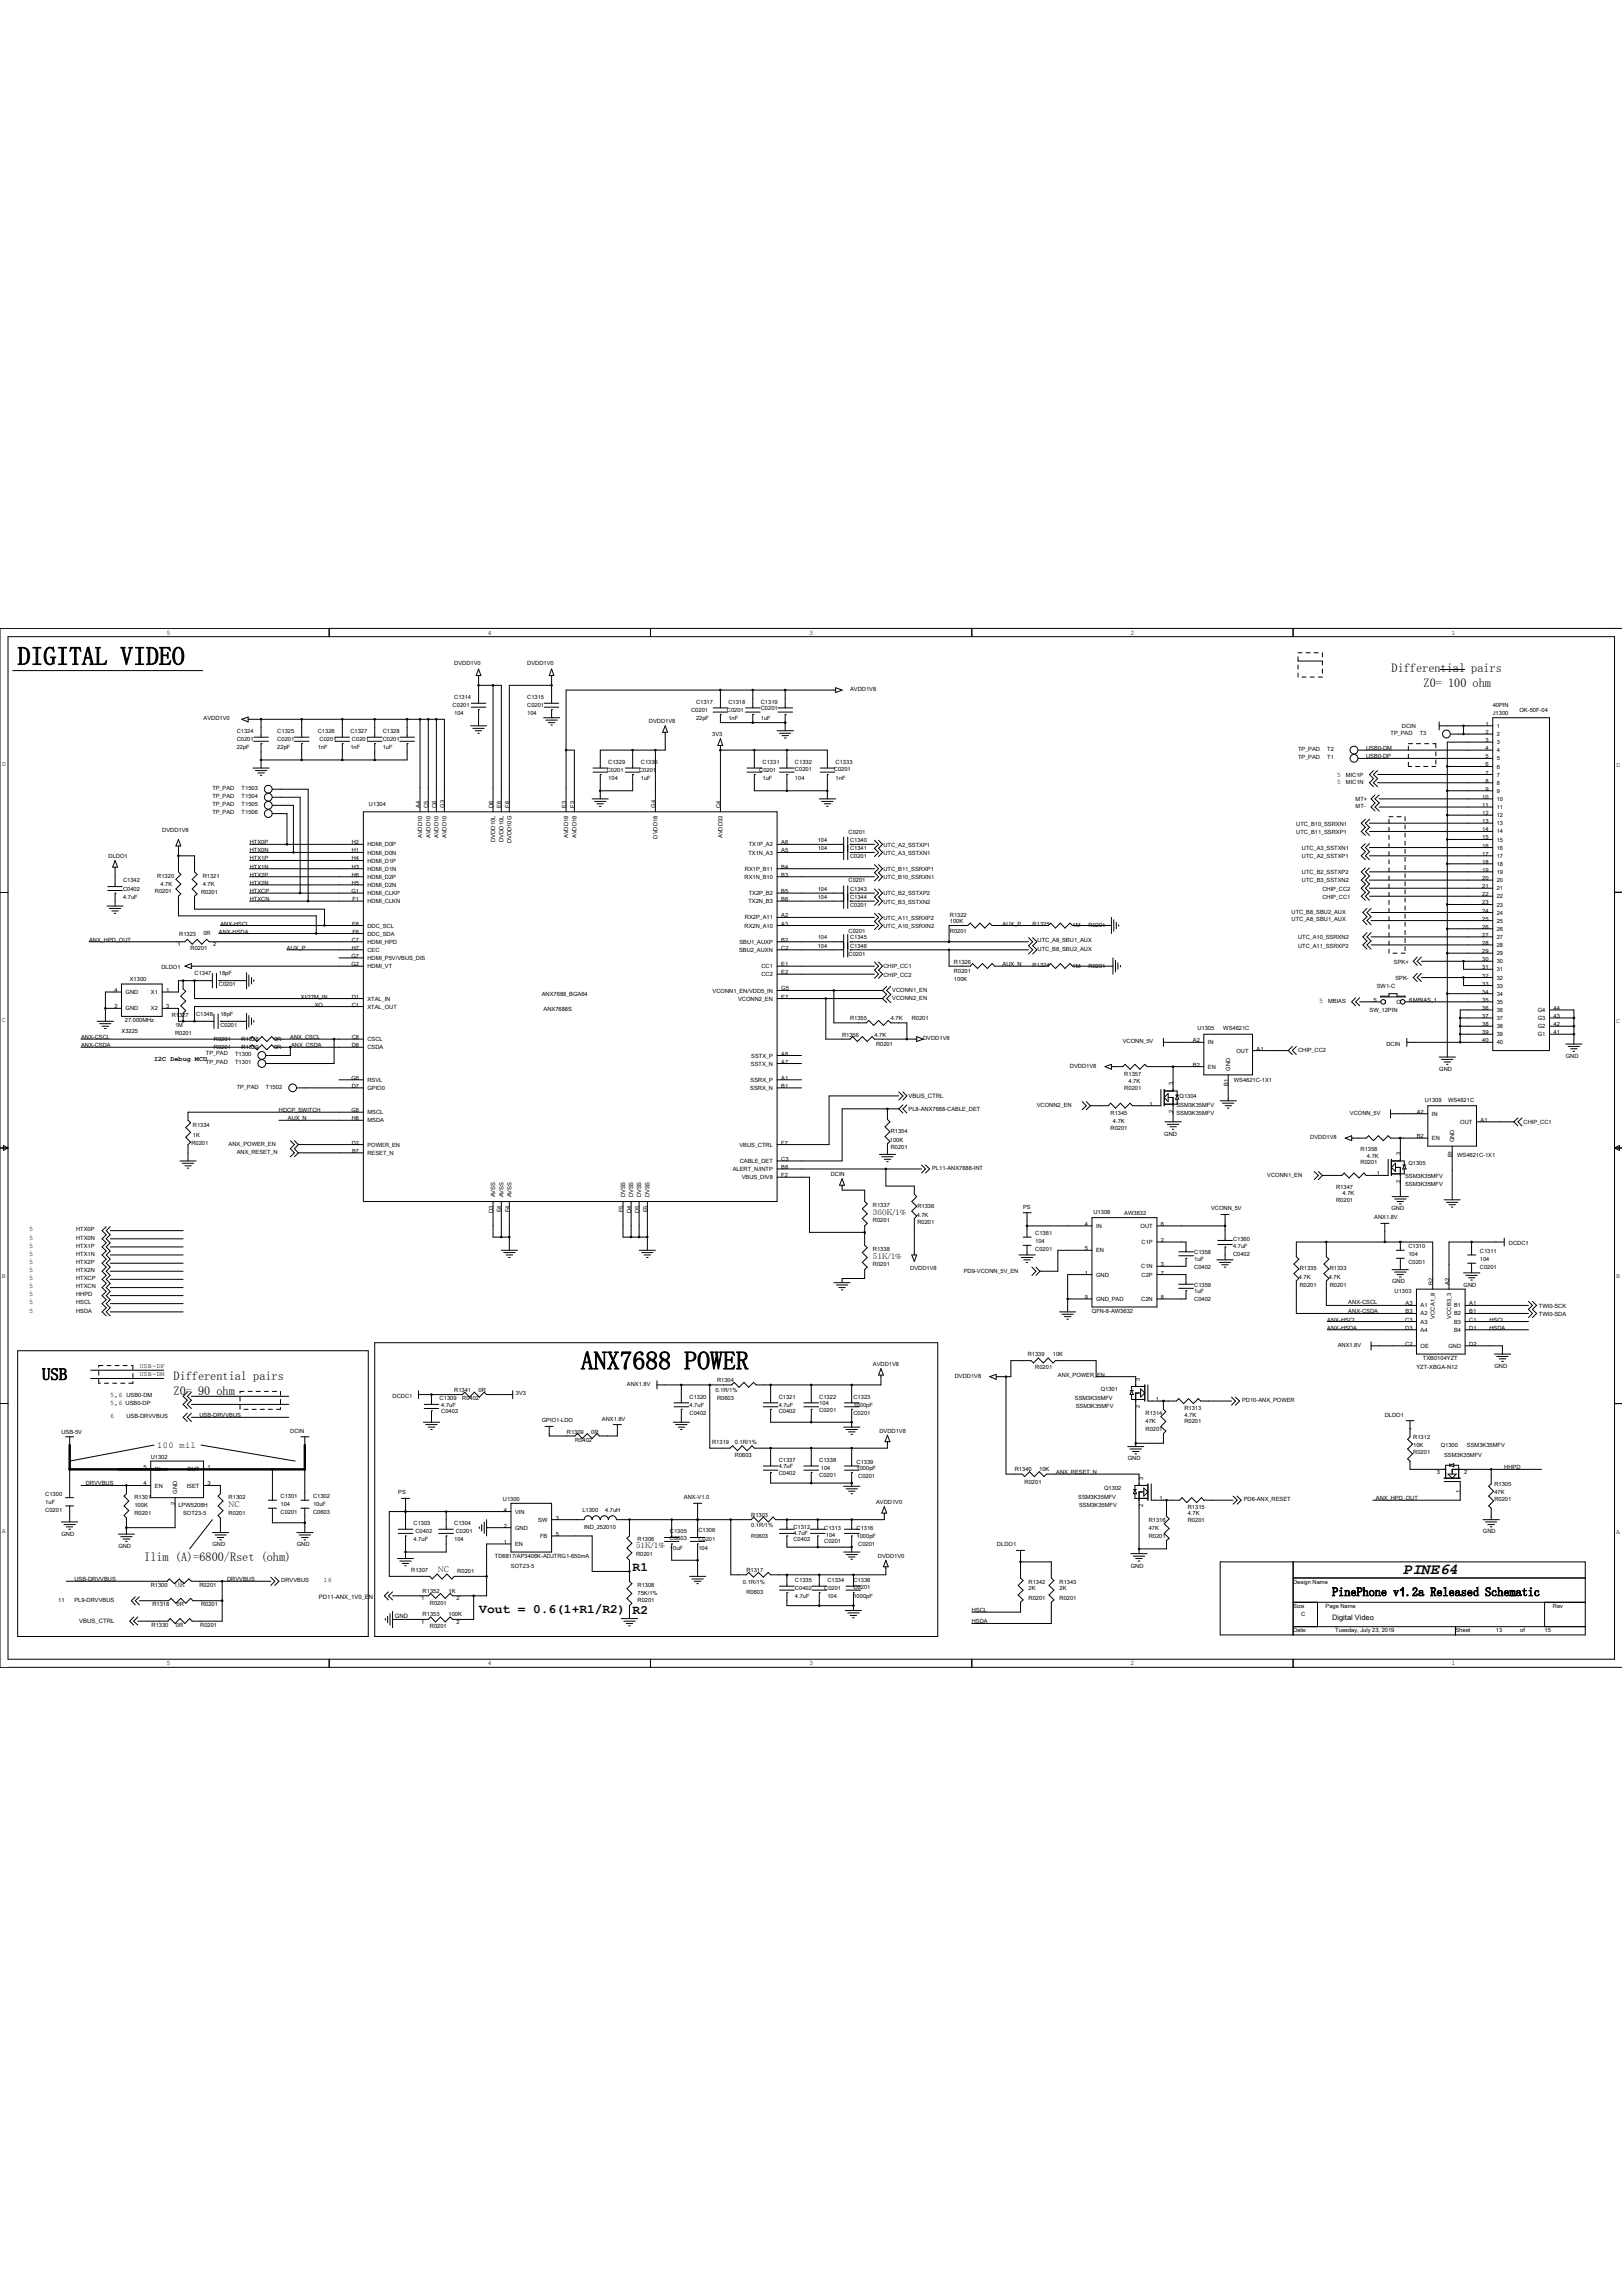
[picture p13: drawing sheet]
<svg xmlns="http://www.w3.org/2000/svg" width="210mm" height="297mm" viewBox="0 0 210 297" stroke-linecap="round" stroke-linejoin="round" font-family="sans-serif">
<defs><g id="words">
<g font-size="3.3">
<text x="2.3" y="86">DIGITAL VIDEO</text>
<text x="75.2" y="177.2">ANX7688 POWER</text>
</g>
<text font-size="2.2" x="5.4" y="178.5">USB</text>
<text font-size="2" x="181.6" y="203.7">PINE64</text>
<g font-size="1.7">
<text x="81.9" y="203.2">R1</text>
<text x="62" y="208.7">Vout = 0.6(1+R1/R2) R2</text>
</g>
<g font-size="1.6">
<text x="180.1" y="87">Differential pairs</text>
<text x="184.2" y="88.9">Z0= 100 ohm</text>
<text x="22.5" y="178.5">Differential pairs</text>
<text x="22.5" y="180.4">Z0= 90 ohm</text>
<text x="18.7" y="202">Ilim (A)=6800/Rset (ohm)</text>
<text x="172.4" y="206.5">PinePhone v1.2a Released Schematic</text>
</g>
<text font-size="1.1" x="20.4" y="187.4">100 mil</text>
<g font-size="1">
<text x="113" y="157.2">360K/1%</text>
<text x="113" y="162.9">51K/1%</text>
<text x="29.6" y="195">NC</text>
<text x="56.7" y="203.4">NC</text>
<text x="82.3" y="200.3">51K/1%</text>
<text x="22.7" y="205.3">0R</text>
<text x="172.4" y="209.5">Digital Video</text>
</g>
<g font-size=".9">
<text x="21.5" y="82.1">5</text>
<text x="63.1" y="82.1">4</text>
<text x="104.7" y="82.1">3</text>
<text x="146.3" y="82.1">2</text>
<text x="187.9" y="82.1">1</text>
<text x=".3" y="99.1">D</text>
<text x="173" y="101.4">5</text>
<text x="173" y="100.5">5</text>
<text x="209.2" y="99.2">D</text>
<text x="170.7" y="129.7">5</text>
<text x=".3" y="132.2">C</text>
<text x="19.9" y="137.3">I2C Debug MCU</text>
<text x="209.2" y="132.3">C</text>
<text x="3.8" y="159.3">5</text>
<text x="3.8" y="161.4">5</text>
<text x="3.8" y="160.4">5</text>
<text x=".3" y="165.3">B</text>
<text x="3.8" y="162.5">5</text>
<text x="3.8" y="163.5">5</text>
<text x="3.8" y="164.6">5</text>
<text x="3.8" y="165.6">5</text>
<text x="3.8" y="166.7">5</text>
<text x="3.8" y="167.7">5</text>
<text x="209.2" y="165.4">B</text>
<text x="3.8" y="168.8">5</text>
<text x="3.8" y="169.8">5</text>
<text x="18" y="177">USB-DP</text>
<text x="18" y="178">USB-DM</text>
<text x="14.3" y="183.5">6</text>
<text x="14.3" y="180.7">5,6</text>
<text x="14.3" y="181.8">5,6</text>
<text x=".3" y="198.3">A</text>
<text x="209.2" y="198.4">A</text>
<text x="41.9" y="204.7">16</text>
<text x="21.5" y="215.4">5</text>
<text x="63.1" y="215.4">4</text>
<text x="104.7" y="215.4">3</text>
<text x="146.3" y="215.4">2</text>
<text x="187.9" y="215.4">1</text>
</g>
<g font-size=".8">
<text x="117.6" y="142.1">VBUS_CTRL</text>
<text x="41.3" y="206.9">PD11-ANX_1V0_EN</text>
<text x="51.1" y="209.3">GND</text>
<text x="10.3" y="210">VBUS_CTRL</text>
</g>
<g font-size=".7">
<text x="58.8" y="86">DVDD1V0</text>
<text x="68.2" y="86">DVDD1V0</text>
<text x="110" y="89.4">AVDD1V8</text>
<text x="26.3" y="93.2">AVDD1V0</text>
<text x="30.6" y="94.9">C1324</text>
<text x="30.6" y="95.9">C0201</text>
<text x="35.9" y="94.9">C1325</text>
<text x="35.9" y="95.9">C0201</text>
<text x="41.1" y="94.9">C1326</text>
<text x="41.4" y="95.9">C0201</text>
<text x="45.3" y="94.9">C1327</text>
<text x="45.6" y="95.9">C0201</text>
<text x="49.5" y="94.9">C1328</text>
<text x="49.5" y="95.9">C0201</text>
<text x="58.6" y="91.5">C0201</text>
<text x="58.8" y="90.4">C1314</text>
<text x="58.8" y="92.5">104</text>
<text x="68.2" y="90.4">C1315</text>
<text x="68.2" y="91.5">C0201</text>
<text x="68.2" y="92.5">104</text>
<text x="84" y="93.6">DVDD1V8</text>
<text x="89.4" y="92.1">C0201</text>
<text x="90.1" y="91.1">C1317</text>
<text x="90.1" y="93.2">22pF</text>
<text x="92.2" y="95.3">3V3</text>
<text x="94.1" y="92.1">C0201</text>
<text x="94.3" y="91.1">C1318</text>
<text x="94.3" y="93.2">1nF</text>
<text x="98.5" y="91.1">C1319</text>
<text x="98.5" y="91.9">C0201</text>
<text x="98.5" y="93.2">1uF</text>
<text x="179.9" y="95.1">TP_PAD</text>
<text x="181.4" y="94.2">DCIN</text>
<text x="183.7" y="95.1">T3</text>
<text x="192.2" y="93.9">1</text>
<text x="192.2" y="95">2</text>
<text x="193.2" y="92.5">J1300</text>
<text x="193.2" y="91.5">40PIN</text>
<text x="193.7" y="94.2">1</text>
<text x="193.7" y="95.2">2</text>
<text x="196.6" y="92.1">OK-50F-04</text>
<text x="30.6" y="97">22pF</text>
<text x="35.9" y="97">22pF</text>
<text x="41.1" y="97">1nF</text>
<text x="45.3" y="97">1nF</text>
<text x="49.5" y="97">1uF</text>
<text x="78.5" y="99.9">C0201</text>
<text x="78.7" y="98.9">C1329</text>
<text x="78.7" y="100.9">104</text>
<text x="82.7" y="99.9">C0201</text>
<text x="82.9" y="98.9">C1330</text>
<text x="82.9" y="100.9">1uF</text>
<text x="98.3" y="99.9">C0201</text>
<text x="98.7" y="98.9">C1331</text>
<text x="98.7" y="100.9">1uF</text>
<text x="102.9" y="98.9">C1332</text>
<text x="102.9" y="99.7">C0201</text>
<text x="102.9" y="100.9">104</text>
<text x="107.9" y="99.7">C0201</text>
<text x="108.1" y="98.9">C1333</text>
<text x="108.1" y="100.9">1nF</text>
<text x="168" y="98.2">TP_PAD</text>
<text x="168" y="97.2">TP_PAD</text>
<text x="171.8" y="98.2">T1</text>
<text x="171.8" y="97.2">T2</text>
<text x="174.2" y="101.4">MIC1N</text>
<text x="174.2" y="100.5">MIC1P</text>
<text x="176.8" y="98.1">USB0-DP</text>
<text x="176.8" y="97">USB0-DM</text>
<text x="192.2" y="96">3</text>
<text x="192.2" y="97">4</text>
<text x="192.2" y="98.1">5</text>
<text x="192.2" y="99.2">6</text>
<text x="192.2" y="100.2">7</text>
<text x="192.2" y="101.3">8</text>
<text x="193.7" y="96.3">3</text>
<text x="193.7" y="97.3">4</text>
<text x="193.7" y="98.4">5</text>
<text x="193.7" y="99.4">6</text>
<text x="193.7" y="100.5">7</text>
<text x="193.7" y="101.5">8</text>
<text x="21" y="107.7">DVDD1V8</text>
<text x="27.5" y="103.2">TP_PAD</text>
<text x="27.5" y="105.4">TP_PAD</text>
<text x="27.5" y="102.2">TP_PAD</text>
<text x="27.5" y="104.3">TP_PAD</text>
<text x="31.3" y="103.2">T1504</text>
<text x="31.3" y="105.4">T1506</text>
<text x="31.3" y="102.2">T1503</text>
<text x="31.3" y="104.3">T1505</text>
<text x="47.8" y="104.3">U1304</text>
<text x="54.4" y="104.5" transform="rotate(-90 54.4 104.5)">A4</text>
<text x="55.4" y="104.5" transform="rotate(-90 55.4 104.5)">C5</text>
<text x="56.5" y="104.5" transform="rotate(-90 56.5 104.5)">C6</text>
<text x="57.5" y="104.5" transform="rotate(-90 57.5 104.5)">G3</text>
<text x="63.8" y="104.5" transform="rotate(-90 63.8 104.5)">D6</text>
<text x="64.9" y="104.5" transform="rotate(-90 64.9 104.5)">E6</text>
<text x="65.9" y="104.5" transform="rotate(-90 65.9 104.5)">F6</text>
<text x="73.3" y="104.5" transform="rotate(-90 73.3 104.5)">E3</text>
<text x="74.3" y="104.5" transform="rotate(-90 74.3 104.5)">F3</text>
<text x="84.8" y="104.5" transform="rotate(-90 84.8 104.5)">G4</text>
<text x="93.2" y="104.5" transform="rotate(-90 93.2 104.5)">C4</text>
<text x="109.8" y="107.9">C0201</text>
<text x="167.8" y="107.9">UTC_B11_SSRXP1</text>
<text x="167.8" y="106.8">UTC_B10_SSRXN1</text>
<text x="175.4" y="103.7">MT+</text>
<text x="175.4" y="104.5">MT-</text>
<text x="191.8" y="103.4">10</text>
<text x="191.8" y="104.4">11</text>
<text x="191.8" y="105.5">12</text>
<text x="191.8" y="106.5">13</text>
<text x="191.8" y="107.6">14</text>
<text x="192.2" y="102.3">9</text>
<text x="193.7" y="102.6">9</text>
<text x="193.7" y="103.6">10</text>
<text x="193.7" y="104.7">11</text>
<text x="193.7" y="105.7">12</text>
<text x="193.7" y="106.8">13</text>
<text x="193.7" y="107.8">14</text>
<text x="14" y="111">DLDO1</text>
<text x="20.4" y="113.6">R1320</text>
<text x="26.2" y="113.5">R1321</text>
<text x="32.3" y="110.3">HTX0N</text>
<text x="32.3" y="109.2">HTX0P</text>
<text x="32.3" y="113.4">HTX2P</text>
<text x="32.3" y="112.4">HTX1N</text>
<text x="32.3" y="111.3">HTX1P</text>
<text x="45.5" y="109.2">H2</text>
<text x="45.5" y="110.3">H1</text>
<text x="45.5" y="111.3">H4</text>
<text x="45.5" y="112.4">H3</text>
<text x="45.5" y="113.4">H6</text>
<text x="47.6" y="109.5">HDMI_D0P</text>
<text x="47.6" y="110.5">HDMI_D0N</text>
<text x="47.6" y="111.6">HDMI_D1P</text>
<text x="47.6" y="112.7">HDMI_D1N</text>
<text x="47.6" y="113.7">HDMI_D2P</text>
<text x="54.6" y="108.5" transform="rotate(-90 54.6 108.5)">AVDD10</text>
<text x="55.7" y="108.5" transform="rotate(-90 55.7 108.5)">AVDD10</text>
<text x="56.7" y="108.5" transform="rotate(-90 56.7 108.5)">AVDD10</text>
<text x="57.8" y="108.5" transform="rotate(-90 57.8 108.5)">AVDD10</text>
<text x="64.1" y="108.9" transform="rotate(-90 64.1 108.9)">DVDD10L</text>
<text x="65.1" y="108.9" transform="rotate(-90 65.1 108.9)">DVDD10L</text>
<text x="66.2" y="109.1" transform="rotate(-90 66.2 109.1)">DVDD10G</text>
<text x="73.5" y="108.5" transform="rotate(-90 73.5 108.5)">AVDD18</text>
<text x="74.6" y="108.5" transform="rotate(-90 74.6 108.5)">AVDD18</text>
<text x="85.1" y="108.5" transform="rotate(-90 85.1 108.5)">DVDD18</text>
<text x="93.5" y="108.5" transform="rotate(-90 93.5 108.5)">AVDD33</text>
<text x="96.4" y="113.7">RX1N_B10</text>
<text x="96.4" y="112.7">RX1P_B11</text>
<text x="96.8" y="110.5">TX1N_A3</text>
<text x="96.9" y="109.5">TX1P_A2</text>
<text x="101.1" y="109.2">A6</text>
<text x="101.1" y="110.3">A5</text>
<text x="101.1" y="112.4">B4</text>
<text x="101.1" y="113.4">B3</text>
<text x="105.8" y="108.9">104</text>
<text x="105.8" y="110">104</text>
<text x="110" y="108.9">C1340</text>
<text x="110" y="110">C1341</text>
<text x="110" y="111">C0201</text>
<text x="114.3" y="109.5">UTC_A2_SSTXP1</text>
<text x="114.3" y="110.6">UTC_A3_SSTXN1</text>
<text x="114.3" y="112.7">UTC_B11_SSRXP1</text>
<text x="114.3" y="113.8">UTC_B10_SSRXN1</text>
<text x="168.5" y="111">UTC_A2_SSTXP1</text>
<text x="168.5" y="113.1">UTC_B2_SSTXP2</text>
<text x="168.5" y="110">UTC_A3_SSTXN1</text>
<text x="191.8" y="108.6">15</text>
<text x="191.8" y="109.7">16</text>
<text x="191.8" y="110.7">17</text>
<text x="191.8" y="111.8">18</text>
<text x="191.8" y="112.8">19</text>
<text x="191.8" y="113.9">20</text>
<text x="193.7" y="108.9">15</text>
<text x="193.7" y="109.9">16</text>
<text x="193.7" y="111">17</text>
<text x="193.7" y="112">18</text>
<text x="193.7" y="113.1">19</text>
<text x="15.9" y="114.2">C1342</text>
<text x="15.9" y="115.2">C0402</text>
<text x="15.9" y="116.3">4.7uF</text>
<text x="20" y="115.5">R0201</text>
<text x="20.8" y="114.6">4.7K</text>
<text x="26" y="115.6">R0201</text>
<text x="26.2" y="114.6">4.7K</text>
<text x="28.5" y="119.7">ANX-HSCL</text>
<text x="32.3" y="115.5">HTXCP</text>
<text x="32.3" y="114.5">HTX2N</text>
<text x="32.3" y="116.6">HTXCN</text>
<text x="45.5" y="115.5">G1</text>
<text x="45.5" y="114.5">H5</text>
<text x="45.6" y="119.7">E8</text>
<text x="45.6" y="116.6">F1</text>
<text x="47.6" y="114.7">HDMI_D2N</text>
<text x="47.6" y="115.8">HDMI_CLKP</text>
<text x="47.6" y="116.8">HDMI_CLKN</text>
<text x="96.4" y="119">RX2P_A11</text>
<text x="96.8" y="116.8">TX2N_B3</text>
<text x="96.9" y="115.8">TX2P_B2</text>
<text x="101.1" y="115.5">B5</text>
<text x="101.1" y="116.6">B6</text>
<text x="101.1" y="118.7">A2</text>
<text x="101.1" y="119.7">A3</text>
<text x="105.8" y="115.2">104</text>
<text x="105.8" y="116.3">104</text>
<text x="109.8" y="114.2">C0201</text>
<text x="110" y="115.2">C1343</text>
<text x="110" y="116.3">C1344</text>
<text x="110" y="117.3">C0201</text>
<text x="114.3" y="119">UTC_A11_SSRXP2</text>
<text x="114.3" y="116.9">UTC_B3_SSTXN2</text>
<text x="114.3" y="115.8">UTC_B2_SSTXP2</text>
<text x="122.9" y="118.6">R1322</text>
<text x="122.9" y="119.4">100K</text>
<text x="129.8" y="119.7">AUX_P</text>
<text x="133.6" y="119.9">R1325</text>
<text x="138.8" y="120">1M</text>
<text x="140.9" y="120">R0201</text>
<text x="167.1" y="119.1">UTC_A8_SBU1_AUX</text>
<text x="167.1" y="118.3">UTC_B8_SBU2_AUX</text>
<text x="168.5" y="114.2">UTC_B3_SSTXN2</text>
<text x="171.1" y="116.3">CHIP_CC1</text>
<text x="171.1" y="115.2">CHIP_CC2</text>
<text x="191.8" y="114.9">21</text>
<text x="191.8" y="115.9">22</text>
<text x="191.8" y="117">23</text>
<text x="191.8" y="118.1">24</text>
<text x="191.8" y="119.1">25</text>
<text x="193.7" y="114.1">20</text>
<text x="193.7" y="115.2">21</text>
<text x="193.7" y="116.2">22</text>
<text x="193.7" y="117.3">23</text>
<text x="193.7" y="118.3">24</text>
<text x="193.7" y="119.4">25</text>
<text x="11.5" y="121.8">ANX_HPD_OUT</text>
<text x="20.9" y="125.4">DLDO1</text>
<text x="23" y="122.4">1</text>
<text x="23.2" y="121.1">R1323</text>
<text x="24.7" y="122.9">R0201</text>
<text x="26.3" y="121">0R</text>
<text x="27.6" y="122.4">2</text>
<text x="28.3" y="120.8">ANX-HSDA</text>
<text x="37.1" y="122.9">AUX_P</text>
<text x="45.5" y="123.9">G7</text>
<text x="45.5" y="125">G2</text>
<text x="45.5" y="121.8">C7</text>
<text x="45.5" y="122.9">H7</text>
<text x="45.6" y="120.8">F8</text>
<text x="47.6" y="120">DDC_SCL</text>
<text x="47.6" y="121">DDC_SDA</text>
<text x="47.6" y="122.1">HDMI_HPD</text>
<text x="47.6" y="123.1">CEC</text>
<text x="47.6" y="124.2">HDMI_P5V/VBUS_DIS</text>
<text x="47.6" y="125.3">HDMI_VT</text>
<text x="95.6" y="123.1">SBU2_AUXN</text>
<text x="95.7" y="122.1">SBU1_AUXP</text>
<text x="96.4" y="120">RX2N_A10</text>
<text x="98.5" y="125.3">CC1</text>
<text x="101.1" y="121.8">B2</text>
<text x="101.1" y="122.9">C2</text>
<text x="101.1" y="125">E1</text>
<text x="105.8" y="122.6">104</text>
<text x="105.8" y="121.5">104</text>
<text x="109.8" y="123.6">C0201</text>
<text x="109.8" y="120.7">C0201</text>
<text x="110" y="122.6">C1346</text>
<text x="110" y="121.5">C1345</text>
<text x="114.3" y="120.1">UTC_A10_SSRXN2</text>
<text x="114.3" y="125.3">CHIP_CC1</text>
<text x="122.9" y="120.7">R0201</text>
<text x="123.5" y="124.7">R1326</text>
<text x="123.5" y="125.9">R0201</text>
<text x="129.8" y="125">AUX_N</text>
<text x="133.6" y="125.1">R1324</text>
<text x="134.3" y="121.8">UTC_A8_SBU1_AUX</text>
<text x="134.3" y="123.1">UTC_B8_SBU2_AUX</text>
<text x="138.8" y="125.2">1M</text>
<text x="140.9" y="125.2">R0201</text>
<text x="168" y="121.5">UTC_A10_SSRXN2</text>
<text x="168" y="122.6">UTC_A11_SSRXP2</text>
<text x="180.4" y="124.7">SPK+</text>
<text x="191.8" y="120.2">26</text>
<text x="191.8" y="121.2">27</text>
<text x="191.8" y="122.2">28</text>
<text x="191.8" y="123.3">29</text>
<text x="191.8" y="124.4">30</text>
<text x="191.8" y="125.4">31</text>
<text x="193.7" y="120.4">26</text>
<text x="193.7" y="121.5">27</text>
<text x="193.7" y="122.5">28</text>
<text x="193.7" y="123.6">29</text>
<text x="193.7" y="124.6">30</text>
<text x="193.7" y="125.7">31</text>
<text x="14.8" y="130.5">2</text>
<text x="14.8" y="128.3">4</text>
<text x="16.3" y="130.7">GND</text>
<text x="16.3" y="128.6">GND</text>
<text x="16.8" y="127">X1300</text>
<text x="19.5" y="128.6">X1</text>
<text x="19.5" y="130.7">X2</text>
<text x="21.5" y="128.3">1</text>
<text x="21.5" y="130.5">3</text>
<text x="22.2" y="131.6">R1327</text>
<text x="25.2" y="126.1">C1347</text>
<text x="25.4" y="131.4">C1348</text>
<text x="28.3" y="127.6">C0201</text>
<text x="28.3" y="126.1">18pF</text>
<text x="28.5" y="131.4">18pF</text>
<text x="38.9" y="129.2">XI/27M_IN</text>
<text x="40.7" y="130.2">XO</text>
<text x="45.5" y="129.2">D1</text>
<text x="45.5" y="130.2">C1</text>
<text x="47.6" y="129.5">XTAL_IN</text>
<text x="47.6" y="130.5">XTAL_OUT</text>
<text x="70.1" y="128.9">ANX7688_BGA64</text>
<text x="70.3" y="130.8">ANX7688S</text>
<text x="92.2" y="128.4">VCONN1_EN/VDD5_IN</text>
<text x="95.5" y="129.5">VCONN2_EN</text>
<text x="98.5" y="126.3">CC2</text>
<text x="101.1" y="128.1">G5</text>
<text x="101.1" y="129.2">E7</text>
<text x="101.1" y="126">E2</text>
<text x="114.3" y="126.4">CHIP_CC2</text>
<text x="115.5" y="128.3">VCONN1_EN</text>
<text x="115.5" y="129.4">VCONN2_EN</text>
<text x="123.5" y="127">100K</text>
<text x="171.9" y="129.7">MBIAS</text>
<text x="177.2" y="131">SW_12PIN</text>
<text x="177.8" y="129.6">5</text>
<text x="178.2" y="127.8">SW1-C</text>
<text x="179.2" y="129.9">I</text>
<text x="180.6" y="126.8">SPK-</text>
<text x="180.7" y="129.9">O</text>
<text x="182.4" y="129.6">6MBIAS_1</text>
<text x="191.8" y="126.5">32</text>
<text x="191.8" y="127.5">33</text>
<text x="191.8" y="128.6">34</text>
<text x="191.8" y="129.6">35</text>
<text x="191.8" y="130.7">36</text>
<text x="191.8" y="131.7">37</text>
<text x="193.7" y="126.7">32</text>
<text x="193.7" y="127.8">33</text>
<text x="193.7" y="128.8">34</text>
<text x="193.7" y="129.9">35</text>
<text x="193.7" y="130.9">36</text>
<text x="193.7" y="132">37</text>
<text x="199" y="132">G3</text>
<text x="199" y="130.9">G4</text>
<text x="201.1" y="131.7">43</text>
<text x="201.1" y="130.7">44</text>
<text x="10.5" y="134.4">ANX-CSCL</text>
<text x="10.5" y="135.5">ANX-CSDA</text>
<text x="15.7" y="133.6">X3225</text>
<text x="16.2" y="132.2">27.000MHz</text>
<text x="22.7" y="133.9">R0201</text>
<text x="22.7" y="132.9">1M</text>
<text x="26.6" y="136.4">TP_PAD</text>
<text x="26.6" y="137.7">TP_PAD</text>
<text x="27.7" y="135.7">R0201</text>
<text x="27.7" y="134.6">R0201</text>
<text x="28.5" y="132.9">C0201</text>
<text x="30.4" y="136.6">T1300</text>
<text x="30.4" y="137.7">T1301</text>
<text x="31.3" y="135.7">R1329</text>
<text x="31.3" y="134.6">R1328</text>
<text x="35.5" y="135.7">0R</text>
<text x="35.5" y="134.6">0R</text>
<text x="37.6" y="134.4">ANX_CSCL</text>
<text x="37.7" y="135.5">ANX_CSDA</text>
<text x="45.5" y="134.4">C8</text>
<text x="45.5" y="135.5">D8</text>
<text x="47.6" y="134.7">CSCL</text>
<text x="47.6" y="135.7">CSDA</text>
<text x="97.2" y="137.9">SSTX_N</text>
<text x="97.2" y="136.8">SSTX_P</text>
<text x="101.1" y="136.6">A8</text>
<text x="101.1" y="137.6">A7</text>
<text x="109" y="134.1">R1356</text>
<text x="110" y="132">R1355</text>
<text x="113.2" y="134.1">4.7K</text>
<text x="113.4" y="135.4">R0201</text>
<text x="115.3" y="132">4.7K</text>
<text x="118" y="132">R0201</text>
<text x="119.5" y="134.5">DVDD1V8</text>
<text x="145.3" y="135">VCONN_5V</text>
<text x="154.4" y="134.8">A2</text>
<text x="154.4" y="138">B2</text>
<text x="155" y="133.3">U1305</text>
<text x="156.3" y="135.1">IN</text>
<text x="158.3" y="133.3">WS4621C</text>
<text x="160" y="136.2">OUT</text>
<text x="162.6" y="135.9">A1</text>
<text x="168" y="136.1">CHIP_CC2</text>
<text x="179.4" y="135.3">DCIN</text>
<text x="191.8" y="132.8">38</text>
<text x="191.8" y="133.8">39</text>
<text x="191.8" y="134.8">40</text>
<text x="193.7" y="133">38</text>
<text x="193.7" y="134.1">39</text>
<text x="193.7" y="135.1">40</text>
<text x="199" y="134.1">G1</text>
<text x="199" y="133">G2</text>
<text x="201.1" y="133.8">41</text>
<text x="201.1" y="132.8">42</text>
<text x="202.6" y="136.8">GND</text>
<text x="30.6" y="140.8">TP_PAD</text>
<text x="34.4" y="140.8">T1502</text>
<text x="36.1" y="143.9">HDCP_SWITCH</text>
<text x="45.5" y="139.7">G6</text>
<text x="45.5" y="143.9">G8</text>
<text x="45.5" y="140.7">D7</text>
<text x="47.6" y="141">GPIO0</text>
<text x="47.6" y="140">RSVL</text>
<text x="97.1" y="141">SSRX_N</text>
<text x="97.1" y="140">SSRX_P</text>
<text x="101.1" y="139.7">A1</text>
<text x="101.1" y="140.7">B1</text>
<text x="117.6" y="143.7">PL8-ANX7688-CABLE_DET</text>
<text x="134.2" y="143.3">VCONN2_EN</text>
<text x="138.5" y="138.1">DVDD1V8</text>
<text x="145.5" y="139.2">R1357</text>
<text x="145.5" y="141.1">R0201</text>
<text x="146" y="140.1">4.7K</text>
<text x="148.8" y="143.1">1</text>
<text x="151.8" y="144" transform="rotate(-90 151.8 144)">2</text>
<text x="151.8" y="140.4" transform="rotate(-90 151.8 140.4)">3</text>
<text x="152.2" y="143.2">SSM3K35MFV</text>
<text x="152.6" y="142.1">Q1304</text>
<text x="156.3" y="138.3">EN</text>
<text x="158.9" y="140.5" transform="rotate(-90 158.9 140.5)">B1</text>
<text x="159.2" y="138.5" transform="rotate(-90 159.2 138.5)">GND</text>
<text x="159.7" y="140">WS4621C-1X1</text>
<text x="184.4" y="142.5">U1309</text>
<text x="186.2" y="138.5">GND</text>
<text x="187.4" y="142.5">WS4621C</text>
<text x="24.8" y="148.2">R0201</text>
<text x="25" y="145.9">R1334</text>
<text x="25" y="147.1">1K</text>
<text x="29.6" y="148.3">ANX_POWER_EN</text>
<text x="30.6" y="149.3">ANX_RESET_N</text>
<text x="37.3" y="144.9">AUX_N</text>
<text x="45.5" y="144.9">H8</text>
<text x="45.5" y="148.1">D2</text>
<text x="45.6" y="149.1">B7</text>
<text x="47.6" y="144.2">MSCL</text>
<text x="47.6" y="145.2">MSDA</text>
<text x="47.6" y="148.3">POWER_EN</text>
<text x="47.6" y="149.4">RESET_N</text>
<text x="95.7" y="148.3">VBUS_CTRL</text>
<text x="101.1" y="148.1">F7</text>
<text x="115.2" y="147.8">100K</text>
<text x="115.3" y="146.6">R1354</text>
<text x="115.3" y="148.7">R0201</text>
<text x="143.7" y="144.2">R1345</text>
<text x="143.7" y="146.2">R0201</text>
<text x="144" y="145.3">4.7K</text>
<text x="150.7" y="146.9">GND</text>
<text x="152.2" y="144.2">SSM3K35MFV</text>
<text x="169.6" y="147.3">DVDD1V8</text>
<text x="174.7" y="144.2">VCONN_5V</text>
<text x="176.1" y="148.9">R1358</text>
<text x="176.9" y="149.8">4.7K</text>
<text x="181.2" y="149.5" transform="rotate(-90 181.2 149.5)">3</text>
<text x="183.3" y="144.1">A2</text>
<text x="183.3" y="147.2">B2</text>
<text x="185.3" y="144.4">IN</text>
<text x="185.3" y="147.5">EN</text>
<text x="187.9" y="149.7" transform="rotate(-90 187.9 149.7)">B1</text>
<text x="188.2" y="147.8" transform="rotate(-90 188.2 147.8)">GND</text>
<text x="188.6" y="149.7">WS4621C-1X1</text>
<text x="189" y="145.4">OUT</text>
<text x="191.6" y="145.1">A1</text>
<text x="197.2" y="145.4">CHIP_CC1</text>
<text x="64.1" y="154.9" transform="rotate(-90 64.1 154.9)">AVSS</text>
<text x="65.1" y="154.9" transform="rotate(-90 65.1 154.9)">AVSS</text>
<text x="66.2" y="154.9" transform="rotate(-90 66.2 154.9)">AVSS</text>
<text x="80.9" y="154.9" transform="rotate(-90 80.9 154.9)">DVSS</text>
<text x="81.9" y="154.9" transform="rotate(-90 81.9 154.9)">DVSS</text>
<text x="83" y="154.9" transform="rotate(-90 83 154.9)">DVSS</text>
<text x="84" y="154.9" transform="rotate(-90 84 154.9)">DVSS</text>
<text x="94.8" y="151.5">ALERT_N/INTP</text>
<text x="95.7" y="150.5">CABLE_DET</text>
<text x="96" y="152.6">VBUS_DIV8</text>
<text x="101.1" y="150.2">C3</text>
<text x="101.1" y="152.3">F2</text>
<text x="101.1" y="151.2">B8</text>
<text x="107.5" y="152.2">DCIN</text>
<text x="120.6" y="151.3">PL11-ANX7688-INT</text>
<text x="164" y="152.3">VCONN1_EN</text>
<text x="172.9" y="153.8">R1347</text>
<text x="172.9" y="155.5">R0201</text>
<text x="173.7" y="154.6">4.7K</text>
<text x="176.1" y="150.6">R0201</text>
<text x="178.2" y="152.1">1</text>
<text x="181.2" y="153" transform="rotate(-90 181.2 153)">2</text>
<text x="181.8" y="153.4">SSM3K35MFV</text>
<text x="181.8" y="152.4">SSM3K35MFV</text>
<text x="182.3" y="150.7">Q1305</text>
<text x="9.9" y="159.3">HTX0P</text>
<text x="9.9" y="161.4">HTX1P</text>
<text x="9.9" y="160.4">HTX0N</text>
<text x="63.8" y="156.9" transform="rotate(-90 63.8 156.9)">D3</text>
<text x="64.9" y="156.9" transform="rotate(-90 64.9 156.9)">E4</text>
<text x="65.9" y="156.8" transform="rotate(-90 65.9 156.8)">F4</text>
<text x="80.6" y="156.8" transform="rotate(-90 80.6 156.8)">F5</text>
<text x="81.7" y="156.9" transform="rotate(-90 81.7 156.9)">D4</text>
<text x="82.7" y="156.9" transform="rotate(-90 82.7 156.9)">D5</text>
<text x="83.8" y="156.9" transform="rotate(-90 83.8 156.9)">E5</text>
<text x="113" y="161.8">R1338</text>
<text x="113" y="156.2">R1337</text>
<text x="113" y="158.1">R0201</text>
<text x="118.6" y="157.4">4.7K</text>
<text x="118.7" y="156.3">R1336</text>
<text x="118.7" y="158.4">R0201</text>
<text x="132.4" y="156.4">PS</text>
<text x="134" y="159.7">C1361</text>
<text x="134" y="161.8">C0201</text>
<text x="134" y="160.8">104</text>
<text x="140.4" y="158.6">4</text>
<text x="140.4" y="161.8">5</text>
<text x="141.5" y="157">U1308</text>
<text x="141.8" y="158.9">IN</text>
<text x="145.5" y="157.2">AW3632</text>
<text x="147.6" y="158.9">OUT</text>
<text x="147.7" y="160.9">C1P</text>
<text x="150.2" y="158.6">6</text>
<text x="150.2" y="160.7">2</text>
<text x="156.7" y="156.6">VCONN_5V</text>
<text x="159.6" y="160.6">C1360</text>
<text x="159.6" y="161.4">4.7uF</text>
<text x="177.8" y="157.8">ANX1.8V</text>
<text x="180.1" y="156.6">GND</text>
<text x="182.3" y="161.4">C1310</text>
<text x="195.3" y="161">DCDC1</text>
<text x="9.9" y="162.5">HTX1N</text>
<text x="9.9" y="163.5">HTX2P</text>
<text x="9.9" y="164.6">HTX2N</text>
<text x="9.9" y="165.6">HTXCP</text>
<text x="9.9" y="166.7">HTXCN</text>
<text x="9.9" y="167.7">HHPD</text>
<text x="113" y="163.7">R0201</text>
<text x="117.8" y="164.3">DVDD1V8</text>
<text x="124.7" y="164.7">PD9-VCONN_5V_EN</text>
<text x="140.4" y="164.9">1</text>
<text x="141.8" y="162">EN</text>
<text x="141.8" y="165.2">GND</text>
<text x="147.7" y="164.1">C1N</text>
<text x="147.7" y="165.2">C2P</text>
<text x="150.2" y="163.8">3</text>
<text x="150.2" y="164.9">7</text>
<text x="154.5" y="166.5">C1359</text>
<text x="154.5" y="167.3">1uF</text>
<text x="154.5" y="162.3">C1358</text>
<text x="154.5" y="164.2">C0402</text>
<text x="154.5" y="163.1">1uF</text>
<text x="159.6" y="162.5">C0402</text>
<text x="168.1" y="165.5">4.7K</text>
<text x="168.2" y="164.4">R1335</text>
<text x="168.2" y="166.5">R0201</text>
<text x="172" y="165.5">4.7K</text>
<text x="172.1" y="164.4">R1333</text>
<text x="172.1" y="166.5">R0201</text>
<text x="180.1" y="166">GND</text>
<text x="180.5" y="167.3">U1303</text>
<text x="182.3" y="163.5">C0201</text>
<text x="182.3" y="162.5">104</text>
<text x="185.4" y="166.2" transform="rotate(-90 185.4 166.2)">B2</text>
<text x="187.5" y="166.2" transform="rotate(-90 187.5 166.2)">A2</text>
<text x="189.4" y="166.5">GND</text>
<text x="191.5" y="162">C1311</text>
<text x="191.5" y="164.2">C0201</text>
<text x="191.5" y="163.1">104</text>
<text x="9.9" y="168.8">HSCL</text>
<text x="9.9" y="169.8">HSDA</text>
<text x="140.4" y="168">9</text>
<text x="141.3" y="169.9">QFN-8-AW3632</text>
<text x="141.8" y="168.3">GND_PAD</text>
<text x="147.7" y="168.3">C2N</text>
<text x="150.2" y="168">8</text>
<text x="154.5" y="168.4">C0402</text>
<text x="171.8" y="172">ANX-HSDA</text>
<text x="171.8" y="171">ANX-HSCL</text>
<text x="174.5" y="169.8">ANX-CSDA</text>
<text x="174.5" y="168.8">ANX-CSCL</text>
<text x="181.8" y="171">C3</text>
<text x="181.8" y="172">D3</text>
<text x="181.9" y="168.9">A3</text>
<text x="181.9" y="169.9">B3</text>
<text x="183.8" y="169.1">A1</text>
<text x="183.8" y="170.2">A2</text>
<text x="183.8" y="171.2">A3</text>
<text x="183.8" y="172.3">A4</text>
<text x="185.7" y="170.6" transform="rotate(-90 185.7 170.6)">VCCA1_8</text>
<text x="187.8" y="170.6" transform="rotate(-90 187.8 170.6)">VCCB3_3</text>
<text x="188.2" y="170.2">B2</text>
<text x="188.2" y="171.2">B3</text>
<text x="188.2" y="172.3">B4</text>
<text x="188.2" y="169.1">B1</text>
<text x="190.1" y="169.9">B1</text>
<text x="190.1" y="171">C1</text>
<text x="190.1" y="172">D1</text>
<text x="190.1" y="168.9">A1</text>
<text x="192.8" y="172">HSDA</text>
<text x="192.8" y="171">HSCL</text>
<text x="199.1" y="169.2">TWI0-SCK</text>
<text x="199.1" y="170.2">TWI0-SDA</text>
<text x="81.1" y="179.3">ANX1.8V</text>
<text x="92.8" y="178.8">R1304</text>
<text x="113" y="176.8">AVDD1V8</text>
<text x="123.6" y="178.2">DVDD1V8</text>
<text x="133" y="175.5">R1339</text>
<text x="134" y="177.2">R0201</text>
<text x="136.3" y="175.5">10K</text>
<text x="136.9" y="178.1">ANX_POWER_EN</text>
<text x="142.5" y="179.9">Q1301</text>
<text x="147.5" y="178.6" transform="rotate(-90 147.5 178.6)">3</text>
<text x="173.1" y="174.2">ANX1.8V</text>
<text x="181.8" y="174.1">C2</text>
<text x="183.3" y="177.2">YZT-XBGA-N12</text>
<text x="183.8" y="174.4">OE</text>
<text x="184.1" y="175.9">TXB0104YZT</text>
<text x="187.4" y="174.4">GND</text>
<text x="190.1" y="174.1">D2</text>
<text x="193.4" y="177">GND</text>
<text x="7.9" y="185.6">USB-5V</text>
<text x="16.3" y="181.8">USB0-DP</text>
<text x="16.4" y="183.5">USB-DRVVBUS</text>
<text x="16.4" y="180.7">USB0-DM</text>
<text x="25.8" y="183.4">USB-DRVVBUS</text>
<text x="37.6" y="185.4">DCIN</text>
<text x="50.8" y="180.9">DCDC1</text>
<text x="56.9" y="181.2">C1309</text>
<text x="57.1" y="182.8">C0402</text>
<text x="57.1" y="182">4.7uF</text>
<text x="58.8" y="180.1">R1341</text>
<text x="59.8" y="181.2">R0402</text>
<text x="61.9" y="180.1">0R</text>
<text x="66.8" y="180.5">3V3</text>
<text x="70.1" y="184">GPIO1-LDO</text>
<text x="73.4" y="185.5">R1309</text>
<text x="76.5" y="185.5">0R</text>
<text x="77.9" y="183.8">ANX1.8V</text>
<text x="89.2" y="181">C1320</text>
<text x="89.2" y="183.1">C0402</text>
<text x="89.2" y="182">4.7uF</text>
<text x="92.6" y="180.1">0.1R/1%</text>
<text x="92.8" y="181.2">R0603</text>
<text x="100.8" y="181">C1321</text>
<text x="100.8" y="182.8">C0402</text>
<text x="100.8" y="182">4.7uF</text>
<text x="106" y="181">C1322</text>
<text x="106" y="182.6">C0201</text>
<text x="106" y="181.8">104</text>
<text x="110.4" y="181">C1323</text>
<text x="110.4" y="183.1">C0201</text>
<text x="110.4" y="182">1000pF</text>
<text x="113.8" y="185.4">DVDD1V8</text>
<text x="139.1" y="181.2">SSM3K35MFV</text>
<text x="139.2" y="182.2">SSM3K35MFV</text>
<text x="147.5" y="182.2" transform="rotate(-90 147.5 182.2)">2</text>
<text x="148.2" y="183.1">R1314</text>
<text x="148.2" y="185.1">R0201</text>
<text x="148.2" y="184.1">47K</text>
<text x="149.6" y="181.3">1</text>
<text x="153.3" y="182.4">R1313</text>
<text x="153.3" y="184.1">R0201</text>
<text x="153.3" y="183.3">4.7K</text>
<text x="160.7" y="181.4">PD10-ANX_POWER</text>
<text x="179.2" y="183.3">DLDO1</text>
<text x="18.6" y="190.1">5</text>
<text x="19.5" y="188.7">U1302</text>
<text x="20" y="190.4">IN</text>
<text x="24.2" y="190.4">OUT</text>
<text x="26.8" y="190.1">1</text>
<text x="74.4" y="186.5">R0402</text>
<text x="92.2" y="186.8">R1319</text>
<text x="95.1" y="188.5">R0603</text>
<text x="95.1" y="186.8">0.1R/1%</text>
<text x="100.8" y="189.1">C1337</text>
<text x="100.8" y="190.8">C0402</text>
<text x="100.8" y="190">4.7uF</text>
<text x="106" y="189.1">C1338</text>
<text x="106" y="191">C0201</text>
<text x="106.2" y="190.2">104</text>
<text x="110.8" y="189.4">C1339</text>
<text x="110.8" y="190.2">1000pF</text>
<text x="111.1" y="191.2">C0201</text>
<text x="131.3" y="190.3">R1340</text>
<text x="132.6" y="192">R0201</text>
<text x="134.5" y="190.3">10K</text>
<text x="136.7" y="190.7">ANX_RESET_N</text>
<text x="145.9" y="188.9">GND</text>
<text x="147.9" y="191.4" transform="rotate(-90 147.9 191.4)">3</text>
<text x="182.9" y="186.2">R1312</text>
<text x="182.9" y="188.1">R0201</text>
<text x="182.9" y="187.2">10K</text>
<text x="185.9" y="190.6">3</text>
<text x="186.4" y="187.2">Q1300</text>
<text x="186.9" y="188.5">SSM3K35MFV</text>
<text x="189.5" y="190.6">2</text>
<text x="189.8" y="187.2">SSM3K35MFV</text>
<text x="194.7" y="190.1">HHPD</text>
<text x="5.9" y="193.6">C1300</text>
<text x="5.9" y="195.7">C0201</text>
<text x="5.9" y="194.6">1uF</text>
<text x="11.1" y="192.2">DRVVBUS</text>
<text x="17.4" y="194">R1301</text>
<text x="17.4" y="196.1">R0201</text>
<text x="17.4" y="195">100K</text>
<text x="18.6" y="192.2">4</text>
<text x="20" y="192.4">EN</text>
<text x="22.7" y="194.7" transform="rotate(-90 22.7 194.7)">2</text>
<text x="22.9" y="193.2" transform="rotate(-90 22.9 193.2)">GND</text>
<text x="23.1" y="195">LPW5206H</text>
<text x="23.7" y="196">SOT23-5</text>
<text x="24.2" y="192.4">ISET</text>
<text x="26.8" y="192.2">3</text>
<text x="29.6" y="194">R1302</text>
<text x="29.6" y="196.1">R0201</text>
<text x="36.3" y="193.8">C1301</text>
<text x="36.3" y="195.9">C0201</text>
<text x="36.3" y="194.8">104</text>
<text x="40.5" y="193.8">C1302</text>
<text x="40.5" y="195.9">C0603</text>
<text x="40.5" y="194.8">10uF</text>
<text x="51.5" y="193.3">PS</text>
<text x="53.5" y="197.3">C1303</text>
<text x="58.8" y="197.3">C1304</text>
<text x="65.1" y="194.2">U1300</text>
<text x="65.2" y="197.6">2</text>
<text x="65.2" y="195.6">4</text>
<text x="66.7" y="197.9">GND</text>
<text x="66.7" y="195.8">VIN</text>
<text x="69.6" y="196.9">SW</text>
<text x="71.9" y="196.6">3</text>
<text x="75.4" y="195.7">L1300</text>
<text x="75.6" y="197.8">IND_252010</text>
<text x="78.3" y="195.7">4.7uH</text>
<text x="88.5" y="194">ANX-V1.0</text>
<text x="97.2" y="196.3">R1303</text>
<text x="97.2" y="197.5">0.1R/1%</text>
<text x="102.7" y="197.7">C1312</text>
<text x="106.7" y="198">C1313</text>
<text x="110.8" y="198">C1316</text>
<text x="113.4" y="194.6">AVDD1V0</text>
<text x="139.5" y="194">SSM3K35MFV</text>
<text x="139.6" y="195">SSM3K35MFV</text>
<text x="142.9" y="192.7">Q1302</text>
<text x="147.9" y="195" transform="rotate(-90 147.9 195)">2</text>
<text x="148.7" y="196.9">R1316</text>
<text x="148.7" y="198">47K</text>
<text x="150" y="194.1">1</text>
<text x="153.7" y="195.2">R1315</text>
<text x="153.7" y="196.9">R0201</text>
<text x="153.7" y="196.1">4.7K</text>
<text x="161" y="194.2">PD6-ANX_RESET</text>
<text x="178.1" y="194.1">ANX_HPD_OUT</text>
<text x="189" y="193.1" transform="rotate(-90 189 193.1)">1</text>
<text x="193.4" y="192.3">R1305</text>
<text x="193.4" y="194.2">R0201</text>
<text x="193.4" y="193.2">47K</text>
<text x="7.9" y="198.7">GND</text>
<text x="15.3" y="200.3">GND</text>
<text x="27.5" y="200.1">GND</text>
<text x="38.4" y="200.1">GND</text>
<text x="53.2" y="203.4">R1307</text>
<text x="53.5" y="199.4">4.7uF</text>
<text x="53.8" y="198.4">C0402</text>
<text x="58.8" y="199.4">104</text>
<text x="59" y="198.4">C0201</text>
<text x="59.2" y="203.5">R0201</text>
<text x="64" y="201.5">TD6817/AP3406K-ADJTRG1-650mA</text>
<text x="65.2" y="199.7">1</text>
<text x="66.1" y="202.9">SOT23-5</text>
<text x="66.7" y="200">EN</text>
<text x="69.9" y="199">FB</text>
<text x="71.9" y="198.7">5</text>
<text x="82.3" y="201.3">R0201</text>
<text x="82.5" y="199.4">R1306</text>
<text x="86.7" y="198.3">C1305</text>
<text x="86.7" y="199.2">C0603</text>
<text x="86.7" y="200.6">10uF</text>
<text x="90.4" y="198.2">C1306</text>
<text x="90.4" y="199.4">C0201</text>
<text x="90.4" y="200.6">104</text>
<text x="96.6" y="203.4">R1317</text>
<text x="97.2" y="198.9">R0603</text>
<text x="102.7" y="199.4">C0402</text>
<text x="102.7" y="198.6">4.7uF</text>
<text x="106.7" y="199.7">C0201</text>
<text x="106.9" y="198.8">104</text>
<text x="110.8" y="199">1000pF</text>
<text x="111.1" y="200.1">C0201</text>
<text x="113.6" y="201.5">DVDD1V0</text>
<text x="129" y="200.1">DLDO1</text>
<text x="146.3" y="202.8">GND</text>
<text x="148.7" y="199">R0201</text>
<text x="191.9" y="198.4">GND</text>
<text x="7.5" y="207.2">11</text>
<text x="9.6" y="207.2">PL9-DRVVBUS</text>
<text x="9.6" y="204.6">USB-DRVVBUS</text>
<text x="19.5" y="205.3">R1300</text>
<text x="19.7" y="207.8">R1318</text>
<text x="22.9" y="207.8">0R</text>
<text x="25.8" y="205.3">R0201</text>
<text x="26" y="207.8">R0201</text>
<text x="29.4" y="204.6">DRVVBUS</text>
<text x="36.4" y="204.7">DRVVBUS</text>
<text x="54.5" y="207">1</text>
<text x="54.7" y="206.1">R1352</text>
<text x="54.7" y="209.1">R1353</text>
<text x="55.6" y="207.6">R0201</text>
<text x="58" y="206.1">1K</text>
<text x="58" y="209.1">100K</text>
<text x="59.1" y="207">2</text>
<text x="82.5" y="205.3">R1308</text>
<text x="82.5" y="207.2">R0201</text>
<text x="82.5" y="206.4">75K/1%</text>
<text x="96.1" y="204.9">0.1R/1%</text>
<text x="96.6" y="206.3">R0603</text>
<text x="102.9" y="204.7">C1335</text>
<text x="102.9" y="205.7">C0402</text>
<text x="102.9" y="206.8">4.7uF</text>
<text x="106.7" y="205.7">C0201</text>
<text x="107.1" y="204.7">C1334</text>
<text x="107.1" y="206.8">104</text>
<text x="110.4" y="204.7">C1336</text>
<text x="110.4" y="205.5">C0201</text>
<text x="110.4" y="206.8">1000pF</text>
<text x="125.8" y="208.6">HSCL</text>
<text x="133.1" y="204.9">R1342</text>
<text x="133.1" y="207">R0201</text>
<text x="133.1" y="205.7">2K</text>
<text x="137.1" y="204.9">R1343</text>
<text x="137.1" y="207">R0201</text>
<text x="137.1" y="205.7">2K</text>
<text x="167.3" y="208">Size</text>
<text x="167.3" y="204.9">Design Name</text>
<text x="168.4" y="209.1">C</text>
<text x="171.5" y="208">Page Name</text>
<text x="201" y="208">Rev</text>
<text x="19.6" y="210.4">R1330</text>
<text x="22.8" y="210.4">0R</text>
<text x="25.9" y="210.4">R0201</text>
<text x="54.5" y="210">1</text>
<text x="55.6" y="210.7">R0201</text>
<text x="59.1" y="210">2</text>
<text x="125.8" y="210">HSDA</text>
<text x="167.3" y="211.2">Date:</text>
<text x="172.8" y="211.2">Tuesday, July 23, 2019</text>
<text x="188.4" y="211.2">Sheet</text>
<text x="193.6" y="211.2">13</text>
<text x="196.7" y="211.2">of</text>
<text x="199.9" y="211.2">15</text>
</g>
</g></defs>
<g fill="none" stroke="#000" stroke-width=".13">
<path d="M1 82.4h207.9v132.3h-207.9zM1.7 86.8h24.5M31.3 93.1l.8-.3v.6zM32.1 93.1h25.4v11.9M32.7 99.4h2.1M32.8 95.9h1.9M32.8 95.4h1.9M33.1 99.7h1.4M33.4 100h.8M33.8 96.2h.1M33.8 93.1v2.3M33.8 96.2v3.2"/>
<path d="M38.1 95.9h1.9M38.1 95.4h1.9M39 96.2h.1M39 93.1v2.3M39 96.2v2.1M42.6 81.3v1.1M43.3 95.9h1.9M43.3 95.4h1.9M44.3 96.2h.1M44.3 93.1v2.3M44.3 96.2v2.1M47.6 95.9h1.8"/>
<path d="M47.6 95.4h1.8M48.5 96.2h.1M48.5 93.1v2.3M48.5 96.2v2.1M51.7 95.9h1.9M51.7 95.4h1.9M52.7 96.2h.1M52.7 93.1v2.3M52.7 96.2v2.1h-18.9M54.4 93.1v11.9M55.4 93.1v11.9M56.5 93.1v11.9"/>
<path d="M60.9 93.9h2.1M61 91.5h1.9M61 91h1.9M61.2 94.2h1.5M61.5 94.5h.8M61.8 94.9h.2M61.9 91.8h.1M61.9 88.7h3v16.3M61.9 87.4v3.6M61.9 91.8v2.1M61.9 86.6l.3 .8h-.6zM63.8 88.7v16.3"/>
<path d="M70.3 92.9h2.1M70.4 91.5h1.9M70.4 91h1.9M70.6 93.2h1.5M71 93.5h.8M71.3 93.8h.2M71.4 91.8h.1M71.4 92.9h.1M71.4 88.7h-5.5v16.3M71.4 87.4v3.6M71.4 91.8v1.1M71.4 86.6l.3 .8h-.6z"/>
<path d="M73.3 97h1v8M76.7 99.9h1.9M76.7 99.4h1.9M80.9 99.9h1.9M80.9 99.4h1.9M81.9 97v2.4M84.2 81.3v1.1M84.8 97v8M86.1 94.7v2.3h-8.4v2.4M86.1 93.9l.3 .8h-.6zM92.3 92.1h1.9M92.3 91.6h1.9"/>
<path d="M93.2 92.4h.1M93.2 89.3v2.3M93.2 92.4v1.1h8.4M93.2 96.4v8.6M93.2 97h13.9v2.4M93.2 95.6l.3 .8h-.6zM96.5 92.1h1.9M96.5 91.6h1.9M96.7 99.9h1.9M96.7 99.4h1.9M97.4 92.4h.1M97.4 93.5h.1"/>
<path d="M97.4 89.3v2.3M97.4 92.4v1.1M97.6 97v2.4M100.6 94.5h2.1M100.7 92.1h1.9M100.7 91.6h1.9M100.9 99.9h1.9M100.9 99.4h1.9M100.9 94.9h1.4M101.2 95.2h.8M101.5 95.5h.2M101.6 92.4h.1"/>
<path d="M101.6 93.5h.1M101.6 89.3v2.3M101.6 92.4v2.1M101.8 97v2.4M106.1 99.9h1.9M106.1 99.4h1.9M108.1 89.3h-34.8v15.7M108.1 89l.9 .3-.9 .3zM125.8 81.3v1.1M167.3 81.3v1.1M168 85v.5h3.1v.5M168 86v.6"/>
<path d="M168 87.1v.5M168 84.5h.5M168.5 87.6h.5M169 84.5h.6M169.6 87.6h.5M170.1 84.5h.5M170.6 87.6h.5M171.1 84.5v.5M171.1 86.6v.5M175.8 97h17.4M175.8 98.1h17.4M177.7 99.7l-.5 .5 .5 .5-.5 .6 .5 .5"/>
<path d="M178.3 99.7l-.6 .5 .6 .5-.6 .6 .6 .5M182.3 96.5v.5M182.3 97.6v.5M182.3 98.6v.6h.4M182.3 96.2h.5M183.2 99.2h.5M183.3 96.2h.5M184.2 99.2h.6M184.4 96.2h.5M185.3 99.2h.5M185.4 96.2h.4v.5M185.8 97.3v.5"/>
<path d="M185.8 98.3v.6M186.2 93.9h7M186.2 93.4v1M186.4 86.6h3.2M187.3 99.2h5.9M187.7 95h5.5M189.4 93.9v1.1M193.2 92.9h7.3v43h-7.3zM193.2 96h-5.9v40.8M210 81.3h-210v134.4h210M0 115.4h1M13.8 117.2h2.1"/>
<path d="M13.9 115.2h1.9M13.9 114.7h1.9M14.1 117.5h1.5M14.5 117.9h.8M14.8 118.2h.2M14.9 115.5h.1M14.9 112.2v2.5M14.9 115.5v1.7M14.9 111.3l.3 .9h-.6zM23.1 110.7h2.1v2.1l.3 .3-.6 .7 .6 .6-.6 .6 .6 .6-.3 .3v1.7h16.8v2.1M23.1 109.4v3.4l.3 .3-.6 .7 .6 .6-.6 .6 .6 .6-.3 .3v2.6h17.8v2.3M23.1 108.6l.3 .8h-.6z"/>
<path d="M28.5 119.7h18.5M32.3 115.5h14.7M32.3 109.2h14.7M32.3 110.3h14.7M32.3 111.3h14.7M32.3 112.4h14.7M32.3 113.4h14.7M32.3 114.5h14.7M32.3 116.6h14.7M33.7 100.3h.2M35.3 103.1h3.5v12.4M35.3 105.3h1.8v3.9"/>
<path d="M35.3 102.1h4.6v14.5M35.3 104.2h2.7v6.1M47 105h53.6v50.4h-53.6zM76.6 103.4h2.1M76.9 103.7h1.5M77.2 104h.9M77.6 104.3h.2M77.7 100.2h.1M77.7 100.2v3.2M81.9 100.2h.1M81.9 100.2v2.1h-4.2M97.6 100.2h.1"/>
<path d="M97.6 100.2v2.1h9.5M100.6 115.5h8.6M100.6 109.2h8.6M100.6 110.3h8.6M100.6 112.4h12.6M100.6 113.4h12.6M100.6 116.6h8.6M100.6 119.7h12.6M100.6 118.7h12.6M101.8 100.2h.1M101.8 100.2v2.1M106 103.4h2.1"/>
<path d="M106.3 103.7h1.5M106.7 104h.8M107 104.3h.2M107.1 100.2h.1M107.1 100.2v3.2M109.2 108.3v2.9M109.2 114.6v2.9M109.7 108.3v2.9M109.7 114.6v2.9M110 115.5h.1M110 109.2h.1M110 116.6h.1"/>
<path d="M110 110.3h.1M110 115.5h3.2M110 109.2h3.2M110 110.3h3.2M110 116.6h3.2M113.2 118.2l.5 .5-.5 .5 .5 .5-.5 .6M113.2 108.7l.5 .5-.5 .5 .5 .6-.5 .5M113.2 115l.5 .5-.5 .6 .5 .5-.5 .5M113.2 111.9l.5 .5-.5 .5 .5 .5-.5 .6M113.7 118.2l.5 .5-.5 .5 .5 .5-.5 .6M113.7 108.7l.5 .5-.5 .5 .5 .6-.5 .5M113.7 115l.5 .5-.5 .6 .5 .5-.5 .5"/>
<path d="M113.7 111.9l.5 .5-.5 .5 .5 .5-.5 .6M143.8 119.7h-5l-.3-.3-.7 .7-.6-.7-.6 .7-.6-.7-.4 .3h-7.2l-.3-.3-.7 .7-.6-.7-.6 .7-.6-.7-.4 .3h-2.4v2.1M143.8 118.7v2.1M144.1 119v1.5M144.5 119.3v.9M144.8 119.6v.2M176.7 109.1l-.5 .6 .5 .5-.5 .5 .5 .5M176.7 112.3l-.5 .5 .5 .5-.5 .6 .5 .5-.5 .5 .5 .5-.5 .5 .5 .6M176.7 106l-.5 .5 .5 .5-.5 .6 .5 .5M176.9 117.5l-.5 .6 .5 .5-.5 .5 .5 .5M177.2 106.5h16M177.2 107.6h16"/>
<path d="M177.2 109.7h16M177.2 110.7h16M177.2 112.8h16M177.2 113.9h16M177.2 114.9h16M177.2 115.9h16M177.2 109.1l-.5 .6 .5 .5-.5 .5 .5 .5M177.2 112.3l-.5 .5 .5 .5-.5 .6 .5 .5-.5 .5 .5 .5-.5 .5 .5 .6M177.2 106l-.5 .5 .5 .5-.5 .6 .5 .5M177.4 118.1h15.8M177.4 119.1h15.8M177.4 117.5l-.5 .6 .5 .5-.5 .5 .5 .5"/>
<path d="M177.9 102.8l-.5 .6 .5 .5-.5 .5 .5 .5M178.3 100.2h14.9M178.3 101.3h14.9M178.5 103.4h14.7M178.5 104.4h14.7M178.5 102.8l-.6 .6 .6 .5-.6 .5 .6 .5M179.7 106v.5M179.7 107v.6M179.7 108.1v.5M179.7 109.1v.6M179.7 110.2v.5M179.7 111.2v.6"/>
<path d="M179.7 112.3v.5M179.7 113.3v.6M179.7 114.4v.5M179.7 115.4v.5M179.7 116.5v.5M179.7 117.5v.6M179.7 118.6v.5M179.7 119.6v.6M179.7 105.7h.6M180.8 105.7h.5M181.8 105.7v.5M181.8 106.7v.5"/>
<path d="M181.8 107.8v.5M181.8 108.8v.5M181.8 109.9v.5M181.8 110.9v.5M181.8 112v.5M181.8 113v.5M181.8 114.1v.5M181.8 115.1v.5M181.8 116.2v.5M181.8 117.2v.5M181.8 118.3v.5M181.8 119.3v.5"/>
<path d="M187.3 102.3h5.9M187.3 105.5h5.9M187.3 108.6h5.9M187.3 111.8h5.9M187.3 117h5.9M208.9 115.4h1.1M10.5 134.4h21.8l.3-.3 .7 .6 .6-.6 .6 .6 .7-.6 .3 .3h11.5M10.5 135.5h21.8l.3-.3 .7 .6 .6-.6 .6 .6 .7-.6 .3 .3h11.5M11.5 121.8h12.4l.3-.3 .7 .6 .6-.6 .6 .6 .6-.6 .4 .3h19.9M12.6 132.1h2.1M12.9 132.4h1.5M13.2 132.8h.8"/>
<path d="M13.5 133.1h.2M13.6 130.5h2.1M15.7 127.3h5.3v4.2h-5.3zM15.7 128.3h-2.1v3.8M21 130.5h2.1v1.6h4.6M23.7 132.1h.1M23.7 126.9h.1M23.7 126.9v1l.3 .3-.6 .7 .6 .6-.6 .6 .6 .7-.3 .3v1M23.9 125l.9-.3v.6zM24.8 125h22.2M25.2 126.9v2.3h21.8M27.5 126.9h-4.4v1.4h-2.1"/>
<path d="M27.5 125.9v1.9M27.7 131.2v1.9M28 125.9v1.9M28.2 131.2v1.9M28.3 126.9h.1M28.3 120.8h18.7M28.3 126.9h3.6M28.5 132.1h.1M28.5 132.1h3.4M31.9 125.8v2.1M31.9 131.1v2.1M32.2 126.1v1.5"/>
<path d="M32.2 131.4v1.5M32.5 126.5v.8M32.5 131.7v.8M32.8 126.8v.2M32.8 132v.2M37.1 122.9h9.9M37.6 135.5v1.1h-3.2M43.2 134.4v3.2h-8.8M43.9 123.9h3.1M43.9 139.7h3.1M47 130.2h-21.8v1.9M100.6 136.6h3.1"/>
<path d="M100.6 121.8h8.6M100.6 122.9h8.6M100.6 125h12.6M100.6 126h12.6M100.6 137.6h3.1M100.6 139.7h3.1M100.6 129.2h13.6M100.6 128.1h13.6M106.9 129.2v5.2h3.1l.3-.3 .7 .6 .6-.6 .6 .6 .7-.6 .3 .3h5.4M107.9 128.1v4.2h4.2l.3-.3 .7 .7 .6-.7 .6 .7 .6-.7 .4 .3h2.1v2.1M109.2 120.9v2.9M109.7 120.9v2.9"/>
<path d="M110 122.9h.1M110 121.8h.1M110 121.8h23.1M110 122.9h23.1M113.2 124.5l.5 .5-.5 .5 .5 .5-.5 .6M113.7 124.5l.5 .5-.5 .5 .5 .5-.5 .6M114.2 128.1l.5 .5-.5 .6M114.2 129.2l.5 .5M114.7 127.6l-.5 .5M115.3 127.6l-.6 .5 .6 .5-.6 .6 .6 .5M118.6 134.1l.9 .3-.9 .3zM122.8 122.9v2.1h2.8l.3-.3 .6 .6 .6-.6 .7 .6 .6-.6 .3 .3h6.9l.4-.3 .6 .6 .6-.6 .6 .6 .7-.6 .3 .3h5.2"/>
<path d="M133.1 121.3l.5 .5-.5 .6 .5 .5-.5 .5M133.6 121.3l.6 .5-.6 .6 .6 .5-.6 .5M143 138l.8-.3v.6zM143.8 138h1.5l.3-.3 .6 .6 .7-.6 .6 .6 .6-.6 .4 .3h7.3M144 123.9v2.1M144.4 124.3v1.4M144.7 124.6v.8M145 124.9v.2M150.6 134.8h5.2M150.6 134.3v1.1M151.8 138v3.1M155.8 133.8h6.3v5.3h-6.3z"/>
<path d="M158.9 139.1v3.3M162.1 135.9h4.6M166.7 135.9l.5 .5M167.2 135.4l-.5 .5M167.8 135.4l-.6 .5 .6 .5M175.4 129.1l-.5 .5 .5 .5M176 129.6h2.7M176 129.1l-.6 .5 .6 .5M176.9 120.7l-.5 .5 .5 .5-.5 .5 .5 .6M177.4 121.2h15.8M177.4 122.2h15.8M177.4 120.7l-.5 .5 .5 .5-.5 .5 .5 .6"/>
<path d="M178.7 128.9h1v-.3h1.1v.3h1v.1h-3.1zM179.7 120.7v.5M179.7 121.7v.5M179.7 122.8v.5M180.3 123.3h.5M181.3 123.3h.5M181.8 120.4v.5M181.8 121.4v.5M181.8 122.5v.5M181.8 129.6h11.4M182.1 134.8h11.1M182.1 134.3v1.1"/>
<path d="M183.4 125.9l-.5 .6 .5 .5M183.4 123.8l-.5 .6 .5 .5M183.9 124.4h9.3M183.9 126.5h9.3M183.9 125.9l-.5 .6 .5 .5M183.9 123.8l-.5 .6 .5 .5M186.2 136.8h2.2M186.6 137.1h1.4M186.9 137.4h.8M187.2 137.7h.2M187.3 123.3h5.9M187.3 120.2h5.9"/>
<path d="M187.3 128.6h5.9M189 131.7h4.2M189 132.8h4.2M189 133.8h4.2M189.4 124.4v1h3.8M189.4 126.5v1h3.8M193.2 130.7h-4.2v4.1M200.5 130.7h3.2v4.4M200.5 131.7h3.2M200.5 132.8h3.2M200.5 133.8h3.2M202.6 135.1h2.1"/>
<path d="M202.9 135.4h1.5M203.3 135.7h.8M203.6 136h.2M203.7 131.7h.1M203.7 132.8h.1M203.7 133.8h.1M0 148.5h1M.4 148.2l.6 .3-.6 .3zM13.7 158.7l-.5 .5 .5 .5-.5 .6 .5 .5-.5 .5 .5 .5-.5 .6 .5 .5-.5 .5 .5 .5-.5 .6 .5 .5-.5 .5 .5 .5-.5 .6 .5 .5-.5 .5 .5 .5-.5 .6 .5 .5-.5 .5 .5 .5M14.3 158.7l-.6 .5 .6 .5-.6 .6 .6 .5-.6 .5 .6 .5-.6 .6 .6 .5-.6 .5 .6 .5-.6 .6 .6 .5-.6 .5 .6 .5-.6 .6 .6 .5-.6 .5 .6 .5-.6 .6 .6 .5-.6 .5 .6 .5M14.3 159.2h9.4M23.3 150.2h2.1"/>
<path d="M23.6 150.5h1.5M23.9 150.8h.9M24.2 151.1h.2M36.1 144.9h10.9M37.6 147.6l.5 .5-.5 .5 .5 .5-.5 .6M38.1 147.6l.5 .5M38.4 140.7h8.6M38.6 148.1h8.4M38.6 149.1h8.4M38.6 148.1l-.5 .5 .5 .5M38.6 149.1l-.5 .6M47 143.9h-22.7v1l.4 .4-.7 .6 .7 .6-.7 .6 .7 .7-.4 .3v2.1"/>
<path d="M63.8 155.4v4.6h2.1M64.9 155.4v4.6M65.9 155.4v6.4M80.6 155.4v4.6h3.2M81.7 155.4v4.6M82.7 155.4v4.6M83.8 155.4v6.4M100.6 151.2h18.7M100.6 152.3h4.2v7.1h7.1M100.6 140.7h3.1M109 153.3v.7h2.9v1.4l.3 .4-.6 .6 .6 .6-.6 .6 .6 .7-.3 .3v2.5l.3 .3-.6 .6 .6 .7-.6 .6 .6 .6-.3 .4v1.1h-2.9v.5M109 152.5l.3 .8h-.7z"/>
<path d="M113.8 149.3h2.1M114.1 149.7h1.5M114.4 150h.9M114.6 151.2v2.2h3.7v1.1l.3 .3-.6 .6 .6 .7-.6 .6 .6 .6-.3 .3v4.8M114.7 150.3h.2M114.8 143.5v1.3l.4 .3-.7 .7 .7 .6-.7 .6 .7 .7-.4 .3v1.3M116.3 143.5h-7.3v6.7h-8.4M116.3 141.8h-9v6.3h-6.7M116.3 143.5l.6 .5M116.3 141.3l.6 .5-.6 .5M116.9 142.9l-.6 .6M116.9 141.3l.5 .5-.5 .5"/>
<path d="M117.4 142.9l-.5 .6 .5 .5M119.3 150.7l.5 .5-.5 .6M119.8 150.7l.5 .5-.5 .6M132.4 156.9h1M132.9 156.9v3.1M132.9 158.6h8.4M140 142.5l.6 .6-.6 .5M140.6 142.5l.5 .6M141.1 143.1l-.5 .5M141.3 157.5h8.4v11.6h-8.4zM149.7 158.6h8.8M150.2 140.9v2.2h-3.6l-.4-.4-.6 .7-.6-.7-.6 .7-.7-.7-.3 .4h-2.3"/>
<path d="M150.7 142l.5-.5v1zM150.7 140.9v2.2M150.7 141.1h1.6v.6M150.8 145.1h2.1M151.1 145.5h1.4M151.2 142h.6v3.1M151.4 145.8h.8M151.7 146.1h.2M152.1 141.7h.4M152.3 142.2v.7h-1.6M152.3 141.7l.2 .5h-.4zM157.9 142.4h2.1"/>
<path d="M158 157.1h1M158.2 142.7h1.5M158.5 143.1h.9M158.5 157.1v3.4M158.8 143.4h.2M170.1 151.6l.5 .5-.5 .5M170.6 151.6l.5 .5M171.1 152.1l-.5 .5M174.1 147.2l.8-.3v.7zM174.9 147.2h1.9l.3-.3 .6 .7 .7-.7 .6 .7 .6-.7 .3 .3h4.9M178.7 158.3h1M179.2 158.3v2.4"/>
<path d="M179.6 150v2.1h-2.8l-.3-.3-.6 .6-.7-.6-.6 .6-.7-.6-.2 .3h-2.6M179.9 144.1h4.9M179.9 143.6v1M180.1 150v2.1M180.1 150.2h1.6v.5M180.1 154.8h2.2M180.5 155.1h1.5M180.6 150.5v1.1l-.5-.6zM180.6 151h.6v3.8M180.8 155.4h.8M181.1 155.8h.2M181.2 147.2v3"/>
<path d="M181.5 150.7h.5M181.7 151.2v.7h-1.6M181.7 150.7l.3 .5h-.5zM184.8 143.1h6.3v5.2h-6.3zM186.9 155.2h2.1M187.2 155.6h1.5M187.5 155.9h.9M187.8 156.2h.2M187.9 148.3v6.9M191.1 145.1h4.8M195.9 145.1l.5 .6M196.4 144.6l-.5 .5"/>
<path d="M197 144.6l-.6 .5 .6 .6M208.9 148.5h1.1M208.9 148.5l.7-.3v.6zM2.3 174.7h45.4v37h-45.4zM11.7 178.3h9.5M11.7 177.3h9.5M12.8 177.4v.5M12.8 178.4v.6h.2M13.3 176.7h-.5v.2M13.5 179h.5M13.8 176.7h.6M14.3 163.4h9.4"/>
<path d="M14.3 162.4h9.4M14.3 166.6h9.4M14.3 169.7h9.4M14.3 164.5h9.4M14.3 161.3h9.4M14.3 165.5h9.4M14.3 160.3h9.4M14.3 167.6h9.4M14.3 168.7h9.4M14.6 179h.5M14.9 176.7h.5M15.6 179h.6"/>
<path d="M15.9 176.7h.6M17 176.7h.2v.5M17.2 177.7v.5M17.2 178.7v.3h-.5M48.5 173.7h72.8v38h-72.8zM54.2 179.9v1.1M64.9 161.8h2.1M65.2 162h1.5M65.5 162.4h.8M65.8 162.7h.2M66.3 179.9v1.1M82.7 161.8h2.1"/>
<path d="M83 162h1.5M83.3 162.4h.9M83.7 162.7h.2M85 178.6v1.1M88.2 179.2v2.3M91.9 179.2v8.2h2.6l.3-.4 .6 .7 .6-.7 .7 .7 .6-.7 .3 .4h17.2v-.9M99.7 179.2v2.3M105 179.2v2.3M107.9 165.9h2.1M108.2 166.2h1.5M108.5 166.6h.9M108.9 166.9h.2"/>
<path d="M110.2 179.2v2.3M114 177.9v1.3h-16.1l-.4-.4-.6 .7-.6-.7-.7 .7-.6-.7-.3 .4h-9.7M114 177.1l.3 .8h-.6zM118 162.4h.6l-.3 .8zM128.1 178.1l.8-.3v.6zM128.9 178.1h1.9v-2.1h2.6l.3 .3 .7-.6 .6 .6 .6-.6 .7 .6 .3-.3h5.2v2.1h5.2v1.3M130.2 178.1v12.6h2.1l.3 .3 .6-.6 .6 .6 .7-.6 .6 .6 .3-.3h12v1.5M131.9 162.4h2.1M132.2 162.7h1.4M132.4 161.1h1M132.4 160h1M132.5 163h.8"/>
<path d="M132.8 163.3h.2M132.9 161.1v1.3M133.5 163.9l.6 .6-.6 .5M134.1 163.9l.5 .6M134.6 164.5l-.5 .5M137.1 169.7h2.1M137.4 170h1.5M137.7 170.3h.9M138.1 170.7h.2M138.2 168h.1M138.2 168h3.1M141.3 161.8h-4.4v2.7h-2.3"/>
<path d="M141.3 164.9h-3.1v4.8M146.2 179.9h.5M146.4 179.9l.3 .5h-.5zM147.6 179.7l.5 .5-.5 .5zM148.1 179.2v2.1M148.1 179.4h-1.7v.5M148.5 179.2v2.1h3.7l.3-.3 .7 .6 .6-.6 .6 .6 .7-.6 .3 .3h4M149.7 160.7h3.8v1.3M149.7 164.9h3.8v1.2M152.5 166.7h1.9M152.5 166.1h1.9M152.5 162.5h1.9"/>
<path d="M152.5 162h1.9M153.5 167h.1M153.5 162.8h.1M153.5 162.8v1h-3.8M153.5 167v1h-3.8M157.5 163h2.1M157.6 161h1.9M157.6 160.5h1.9M157.8 163.3h1.5M158.1 163.6h.8M158.4 163.9h.2M158.5 161.3h.1"/>
<path d="M158.5 161.3v1.7M171.6 160.7v1.9l.4 .3-.7 .6 .7 .7-.7 .6 .7 .6-.4 .3v3.2h11.7M171.8 171h11.5M171.8 172h11.5M177.4 174.1h5.9M177.4 173.6v1.1M179.2 160.7h.1M180.1 164.3h2.2M180.5 164.6h1.5M180.7 162.8h1M180.7 161.8h1M180.8 164.9h.8"/>
<path d="M181.1 165.2h.2M181.2 160.7h.1M181.2 160.7v1.1M181.2 162.8v1.5M183.3 166.8h6.3v8.4h-6.3zM185.4 166.8v-6.1h-17.6v1.9l.3 .3-.7 .6 .7 .7-.7 .6 .7 .6-.3 .3v4.2h15.5M189.4 164.7h2.1M189.6 168.9h8.2M189.6 169.9h8.2M189.6 171h8.2M189.6 172h8.2M189.6 174.1h4.8v1.1"/>
<path d="M189.7 165h1.5M189.9 163.4h1.1M189.9 162.4h1.1M190 165.3h.9M190.3 165.6h.2M190.4 160.7v1.7M190.4 163.4v1.3M193.4 175.2h2.1M193.7 175.5h1.5M194 175.8h.9M194.3 176.1h.3M194.7 160.7h-7.2v6.1"/>
<path d="M194.7 160.2v1M197.8 168.4l.5 .5-.5 .5 .5 .5-.5 .6M198.3 168.4l.6 .5-.6 .5 .6 .5-.6 .6M0 181.6h1M7.9 196.9h2.2M8.3 197.2h1.5M8.5 193.8h1M8.5 194.8h1M8.5 185.9h1M8.6 197.5h.8M8.9 197.8h.2M9 190.1h10.5"/>
<path d="M9 185.9v7.9M9 194.8v2.1M10.5 192.2h9M15.3 198.5h2.1M15.6 198.8h1.5M15.9 199.1h.9M16.3 199.4h.2M16.4 192.2h.1M16.4 192.2v1l-.3 .4 .6 .6-.6 .6 .6 .6-.6 .7 .3 .3v2.1M19.5 189h6.8v4.8h-6.8zM19.9 187l-10.9 2M22.7 193.8v3.8h-6.3"/>
<path d="M24.2 182.8l-.5 .6 .5 .5M24.2 180.1l-.5 .5 .5 .6-.5 .5 .5 .5M24.8 181.7h12.6M24.8 182.8l-.6 .6 .6 .5M24.8 180.1l-.6 .5 .6 .6-.6 .5 .6 .5M24.8 180.6h12.6M24.8 183.4h12.6M26 187l12.2 2M26.3 192.2h2.2v1l-.3 .4 .7 .6-.7 .6 .7 .6-.7 .7 .3 .3v1.9M26.3 190.1h13.1M27.5 196.6l-3 3.8M27.5 198.3h2.1"/>
<path d="M27.8 198.6h1.5M28.1 198.9h.9M28.4 199.2h.2M31.1 180.7v.6M31.1 181.8v.5M31.6 180h-.5v.2M31.6 182.3h.5M32.1 180h.5M32.6 182.3h.5M33.1 180h.6M33.7 182.3h.5M34.2 180h.5"/>
<path d="M34.7 182.3h.6M34.7 194.1h1.1M34.7 195.1h1.1M35.3 180h.5M35.3 190.1v4M35.3 195.1v1.9h4.1M36.3 180v.5M36.3 181.1v.5M36.3 182.1v.2h-.5M38.4 198.3h2.1M38.7 198.6h1.5M38.9 194.1h1.1"/>
<path d="M38.9 195.1h1.1M38.9 185.9h1.1M39 198.9h.9M39.3 199.2h.2M39.4 185.9v8.2M39.4 195.1v3.2M51.5 198.4h1.9M51.5 197.8h1.9M51.9 193.9h1.1M52.5 198.7h.1M52.5 195.6h.1M52.5 193.9v3.9"/>
<path d="M52.5 198.7v2.9M54.2 180.4h5.6l.4-.3 .6 .6 .6-.6 .6 .6 .7-.6 .3 .3h3.3M54.8 184h2.1M54.9 182.2h1.9M54.9 181.7h1.9M55.1 184.3h1.5M55.4 184.6h.9M55.7 184.9h.2M55.8 182.5h.1M55.8 180.4h.1M55.8 180.4v1.3M55.8 182.5v1.5"/>
<path d="M56.8 198.4h1.9M56.8 197.8h1.9M57.7 198.7h.1M57.7 198.7v2.1h-5.2M57.7 195.6v2.2M62 197.5v.2M62.3 197.2v.9M62.7 196.9v1.5M63 197.6h.1M63 197.6h3.1M63 196.6v2.1M66.1 195.6h-15.7v8.3h5.2l.3 .4 .7-.7 .6 .7 .6-.7 .7 .7 .3-.4h4.2"/>
<path d="M66.1 199.7h-3.1v6.8h-4.4l-.3-.4-.7 .7-.6-.7-.6 .7-.7-.7-.3 .4h-4.6M66.1 194.5h5.3v6.3h-5.3zM70.5 184.5h1.1M71.4 196.6h4.2M71.4 198.7h5.2v4.6h4.9M74.5 196.6h.1M75.6 196.6a.51 .51 0 0 1 .5-.5 .51 .51 0 0 1 .5 .5M76.6 196.6a.51 .51 0 0 1 .5-.5 .51 .51 0 0 1 .5 .5M77.7 196.6a.51 .51 0 0 1 .5-.5 .51 .51 0 0 1 .5 .5M79.4 184.3h1M79.9 184.3v1.5h-2.3l-.4-.3-.6 .6-.6-.6-.6 .6-.7-.6-.3 .3h-3.3v-1.3M81.5 196.6v2.1l-.4 .3 .7 .7-.7 .6 .7 .6-.7 .6 .4 .4v2.7l.3 .3-.7 .6 .7 .6-.7 .7 .7 .6-.3 .3v1.7"/>
<path d="M86 199.4h1.9M86 198.9h1.9M86.9 199.7h.1M86.9 196.6v2.3M86.9 199.7v2.2h3.4M87.1 184h2.1M87.2 182h1.9M87.2 181.5h1.9M87.4 184.3h1.5M87.8 184.6h.8M88.1 184.9h.2M88.2 182.3h.1"/>
<path d="M88.2 182.3v1.7M89.3 199.4h1.9M89.3 198.9h1.9M89.7 194.5h1.1M90.3 199.7h.1M90.3 196.6h.1M90.3 194.5v4.4M90.3 199.7v4.2M94.6 196.6v7.1h2l.3-.3 .6 .6 .6-.6 .7 .6 .6-.6 .3 .3h14.9v-1M98.8 190.2h1.9M98.8 189.7h1.9M98.8 182h1.9"/>
<path d="M98.8 181.5h1.9M99.7 190.5h.1M99.7 182.3h.1M99.7 182.3v1.7h10.5M99.7 187.4v2.3M99.7 190.5v1.4h10.5M100.9 198.4h1.9M100.9 197.8h1.9M101.8 198.7h.1M101.8 196.6h.1M101.8 196.6v1.2M101.8 198.7v1.5h8.4"/>
<path d="M104 190.2h1.9M104 189.7h1.9M104 182h1.9M104 181.5h1.9M104.9 198.4h1.9M104.9 197.8h1.9M105 190.5h.1M105 182.3h.1M105 182.3v1.7M105 187.4v2.3M105 190.5v1.4M105.8 198.7h.1"/>
<path d="M105.8 196.6h.1M105.8 196.6v1.2M105.8 198.7v1.5M109.2 184.6h2.1M109.2 192.3h2.1M109.3 190.2h1.9M109.3 189.7h1.9M109.3 198.4h1.9M109.3 197.8h1.9M109.3 182h1.9M109.3 181.5h1.9M109.5 184.9h1.5"/>
<path d="M109.5 192.6h1.5M109.8 185.2h.8M109.8 192.9h.8M110.1 193.2h.2M110.1 185.6h.2M110.2 198.7h.1M110.2 182.3h.1M110.2 190.5h.1M110.2 196.6h.1M110.2 182.3v2.3M110.2 187.4v2.3M110.2 190.5v1.8"/>
<path d="M110.2 196.6v1.2M110.2 198.7v2.1M114.4 195.8v.8h-14l-.4-.3-.6 .6-.6-.6-.7 .6-.6-.6-.3 .3h-17.4a.51 .51 0 0 0-.5-.5 .51 .51 0 0 0-.5 .5M114.4 194.9l.3 .9h-.6zM114.8 185.7l.4 .8h-.7zM145.9 187.2h2.1M146.2 187.5h1.5M146.4 180.4v.7h1.7M146.6 187.8h.8M146.7 192.7h.4M146.9 193.2v.7h1.6M146.9 192.7l.2 .5h-.4z"/>
<path d="M146.9 188.1h.2M147.6 180.2h-.6v7M148 192.5l.5 .5-.5 .6zM148 193h-.6v8M148.5 192v2.1M148.5 192.2h-1.6v.5M149 192v2.1h3.6l.4-.3 .6 .6 .6-.6 .7 .6 .6-.6 .3 .3h3.8M150.6 181.3h.1M150.6 181.3v1l.3 .3-.7 .7 .7 .6-.7 .6 .7 .6-.3 .4v1.2h-3.6M151 194.1v2.1l.3 .3-.6 .6 .6 .6-.6 .7 .6 .6-.3 .3v1.1h-3.6M159.4 180.7l.5 .6-.5 .5M159.6 193.6l.5 .5-.5 .5"/>
<path d="M159.9 180.7l.5 .6-.5 .5M160.1 193.6l.5 .5-.5 .5M182 183.8h1M182.5 184.8h.1M182.5 183.8v2.1l-.3 .3 .6 .6-.6 .7 .6 .6-.6 .6 .3 .3v1.1h4.6M186.9 191.7h2.1v2.4h-11.4M186.9 191.2h2.1M187.4 190.7h1.1l-.6 .5zM187.6 189.6h-.5v1.6M187.6 189.4v.4M187.6 189.6l.5-.2v.4zM188.1 189.6h.7v1.6"/>
<path d="M191.9 196.6h2.1M192.2 196.9h1.5M192.5 197.2h.9M192.8 197.5h.3M193 190.1v1.9l-.4 .3 .7 .6-.7 .7 .7 .6-.7 .6 .4 .3v1.5M199.5 190.1h-11.6v.6M208.9 181.6h1.1M8.6 204.6h13l.3-.3 .7 .6 .6-.6 .6 .6 .6-.6 .4 .3h10.3M17.3 209.2l-.5 .5 .5 .5M17.5 206.6l-.5 .5 .5 .5M17.8 209.2l-.5 .5 .5 .5M18 207.1h3.8l.3-.3 .7 .6 .6-.6 .6 .6 .7-.6 .3 .3h3.8"/>
<path d="M18 206.6l-.5 .5 .5 .5M28.8 204.6v5.1h-3.9l-.4-.3-.6 .6-.6-.6-.6 .6-.7-.6-.3 .3h-3.9M35.1 204l.5 .6-.5 .5M35.6 204l.5 .6-.5 .5M42.6 214.7v1M49.9 209.4v.2M50.2 209.1v.8M50.3 205.9l-.6 .6 .6 .5M50.5 208.8v1.4M50.8 205.9l-.5 .6 .5 .5M50.8 208.5v2.1M51.4 201.6h2.1"/>
<path d="M51.7 202h1.5M52 202.3h.9M52.4 202.6h.2M61.3 206.5v3h-2.7l-.3-.3-.7 .6-.6-.6-.6 .6-.7-.6-.3 .3h-4.6M80.4 209.4h2.1M80.7 209.7h1.5M81 210h.9M81.4 210.3h.2M84.2 214.7v1M89.2 203.9h2.1M89.5 204.3h1.5M89.8 204.6h.9"/>
<path d="M90.2 204.9h.2M100.9 205.7h1.9M100.9 205.2h1.9M101.8 206.1h.1M101.8 203.7v1.5M101.8 206.1v1.6h8.6M105.1 205.7h1.9M105.1 205.2h1.9M106 206.1h.1M106 203.7v1.5M106 206.1v1.6M109.2 200.8h2.1"/>
<path d="M109.4 208.4h2.1M109.5 205.7h1.9M109.5 205.2h1.9M109.5 201.1h1.5M109.7 208.7h1.5M109.8 201.4h.8M110 209h.8M110.1 201.7h.2M110.3 209.3h.3M110.4 206.1h.1M110.4 203.7v1.5M110.4 206.1v2.3"/>
<path d="M114.6 201.9l.3 .8h-.6zM125.8 214.7v1M131.5 200.6h1.1M132.1 202.1h3.9v2l.4 .4-.6 .6 .6 .6-.6 .7 .6 .6-.4 .3v2.7h-10.2M132.1 200.6v3.5l.3 .4-.6 .6 .6 .6-.6 .7 .6 .6-.3 .3v1.3h-6.3M146.3 201h2.2M146.7 201.3h1.4M147 201.6h.8M147.3 202h.2M157.9 202.1h47.2v9.4h-47.2zM167.3 202.1v9.4M167.3 214.7v1"/>
<path d="M167.3 204.1h37.8M167.3 207.3h37.8M167.3 210.4h37.8M170.5 207.3v3.1M188.4 210.4v1.1M199.9 207.3v3.1"/>
<circle cx="175.2" cy="98.1" r=".51"/>
<circle cx="175.2" cy="97" r=".51"/>
<circle cx="187.2" cy="95" r=".51"/>
<circle cx="34.7" cy="103.1" r=".5"/>
<circle cx="34.7" cy="105.3" r=".5"/>
<circle cx="34.7" cy="102.1" r=".5"/>
<circle cx="34.7" cy="104.2" r=".5"/>
<circle cx="33.9" cy="137.6" r=".5"/>
<circle cx="33.9" cy="136.5" r=".5"/>
<circle cx="179" cy="129.6" r=".3"/>
<circle cx="181.5" cy="129.6" r=".3"/>
<circle cx="37.9" cy="140.7" r=".5"/>
</g>
<path d="M9 187v3.1h30.4v-3.1" fill="none" stroke="#000" stroke-width=".31"/>
<g fill="#000" stroke="#000" stroke-width=".13">
<circle cx="33.8" cy="98.3" r=".1"/>
<circle cx="33.8" cy="93.1" r=".1"/>
<circle cx="39" cy="98.3" r=".1"/>
<circle cx="39" cy="93.1" r=".1"/>
<circle cx="44.3" cy="98.3" r=".1"/>
<circle cx="44.3" cy="93.1" r=".1"/>
<circle cx="48.5" cy="98.3" r=".1"/>
<circle cx="48.5" cy="93.1" r=".1"/>
<circle cx="52.7" cy="93.1" r=".1"/>
<circle cx="54.4" cy="93.1" r=".1"/>
<circle cx="55.4" cy="93.1" r=".1"/>
<circle cx="56.5" cy="93.1" r=".1"/>
<circle cx="61.9" cy="88.7" r=".1"/>
<circle cx="63.8" cy="88.7" r=".1"/>
<circle cx="71.4" cy="88.7" r=".1"/>
<circle cx="73.3" cy="97" r=".1"/>
<circle cx="81.9" cy="97" r=".1"/>
<circle cx="84.8" cy="97" r=".1"/>
<circle cx="93.2" cy="97" r=".1"/>
<circle cx="93.2" cy="89.3" r=".1"/>
<circle cx="97.4" cy="93.5" r=".1"/>
<circle cx="97.4" cy="89.3" r=".1"/>
<circle cx="97.6" cy="97" r=".1"/>
<circle cx="101.6" cy="93.5" r=".1"/>
<circle cx="101.6" cy="89.3" r=".1"/>
<circle cx="101.8" cy="97" r=".1"/>
<circle cx="187.3" cy="99.2" r=".1"/>
<circle cx="189.4" cy="95" r=".1"/>
<circle cx="189.4" cy="93.9" r=".1"/>
<circle cx="23.1" cy="110.7" r=".1"/>
<circle cx="37.1" cy="109.2" r=".1"/>
<circle cx="38" cy="110.3" r=".1"/>
<circle cx="38.8" cy="115.5" r=".1"/>
<circle cx="39.9" cy="116.6" r=".1"/>
<circle cx="42" cy="119.7" r=".1"/>
<circle cx="77.7" cy="102.3" r=".1"/>
<circle cx="101.8" cy="102.3" r=".1"/>
<circle cx="107.1" cy="102.3" r=".1"/>
<circle cx="187.3" cy="111.7" r=".1"/>
<circle cx="187.3" cy="102.3" r=".1"/>
<circle cx="187.3" cy="117" r=".1"/>
<circle cx="187.3" cy="105.4" r=".1"/>
<circle cx="187.3" cy="108.6" r=".1"/>
<circle cx="13.6" cy="130.4" r=".1"/>
<circle cx="23.7" cy="132.1" r=".1"/>
<circle cx="23.7" cy="126.9" r=".1"/>
<circle cx="25.2" cy="132.1" r=".1"/>
<circle cx="25.2" cy="126.9" r=".1"/>
<circle cx="37.6" cy="135.5" r=".1"/>
<circle cx="40.9" cy="120.8" r=".1"/>
<circle cx="43.2" cy="134.4" r=".1"/>
<circle cx="106.9" cy="129.2" r=".1"/>
<circle cx="107.9" cy="128.1" r=".1"/>
<circle cx="117.3" cy="134.4" r=".1"/>
<circle cx="122.8" cy="121.8" r=".1"/>
<circle cx="122.8" cy="122.9" r=".1"/>
<circle cx="151.8" cy="138" r=".1"/>
<circle cx="187.3" cy="120.2" r=".1"/>
<circle cx="187.3" cy="123.3" r=".1"/>
<circle cx="187.3" cy="128.5" r=".1"/>
<circle cx="189" cy="132.8" r=".1"/>
<circle cx="189" cy="131.7" r=".1"/>
<circle cx="189" cy="134.8" r=".1"/>
<circle cx="189" cy="133.8" r=".1"/>
<circle cx="189.4" cy="126.5" r=".1"/>
<circle cx="189.4" cy="124.4" r=".1"/>
<circle cx="203.7" cy="132.8" r=".1"/>
<circle cx="203.7" cy="131.7" r=".1"/>
<circle cx="203.7" cy="133.8" r=".1"/>
<circle cx="111.9" cy="159.4" r=".1"/>
<circle cx="114.6" cy="151.2" r=".1"/>
<circle cx="114.8" cy="143.5" r=".1"/>
<circle cx="132.9" cy="158.6" r=".1"/>
<circle cx="158.5" cy="158.6" r=".1"/>
<circle cx="181.2" cy="147.2" r=".1"/>
<circle cx="64.9" cy="160" r=".1"/>
<circle cx="65.9" cy="160" r=".1"/>
<circle cx="81.7" cy="160" r=".1"/>
<circle cx="82.7" cy="160" r=".1"/>
<circle cx="83.8" cy="160" r=".1"/>
<circle cx="88.2" cy="179.2" r=".1"/>
<circle cx="91.9" cy="179.2" r=".1"/>
<circle cx="99.7" cy="179.2" r=".1"/>
<circle cx="105" cy="179.2" r=".1"/>
<circle cx="110.2" cy="179.2" r=".1"/>
<circle cx="130.2" cy="178.1" r=".1"/>
<circle cx="138.2" cy="168" r=".1"/>
<circle cx="171.6" cy="160.7" r=".1"/>
<circle cx="179.2" cy="160.7" r=".1"/>
<circle cx="181.2" cy="160.7" r=".1"/>
<circle cx="190.4" cy="160.7" r=".1"/>
<circle cx="9" cy="190.1" r=".1"/>
<circle cx="16.3" cy="197.6" r=".1"/>
<circle cx="16.3" cy="192.2" r=".1"/>
<circle cx="35.3" cy="190.1" r=".1"/>
<circle cx="39.4" cy="197" r=".1"/>
<circle cx="39.4" cy="190.1" r=".1"/>
<circle cx="52.5" cy="195.6" r=".1"/>
<circle cx="55.8" cy="180.4" r=".1"/>
<circle cx="57.7" cy="195.6" r=".1"/>
<circle cx="81.5" cy="196.6" r=".1"/>
<circle cx="86.9" cy="196.6" r=".1"/>
<circle cx="90.3" cy="196.6" r=".1"/>
<circle cx="94.6" cy="196.6" r=".1"/>
<circle cx="99.7" cy="187.3" r=".1"/>
<circle cx="101.8" cy="196.6" r=".1"/>
<circle cx="105" cy="187.3" r=".1"/>
<circle cx="105" cy="191.9" r=".1"/>
<circle cx="105" cy="184" r=".1"/>
<circle cx="105.8" cy="196.6" r=".1"/>
<circle cx="110.2" cy="187.3" r=".1"/>
<circle cx="110.2" cy="184" r=".1"/>
<circle cx="110.2" cy="191.9" r=".1"/>
<circle cx="110.2" cy="196.6" r=".1"/>
<circle cx="147" cy="186.7" r=".1"/>
<circle cx="150.6" cy="181.3" r=".1"/>
<circle cx="151" cy="194.1" r=".1"/>
<circle cx="193" cy="190.1" r=".1"/>
<circle cx="28.7" cy="207.1" r=".1"/>
<circle cx="28.8" cy="204.6" r=".1"/>
<circle cx="52.5" cy="200.8" r=".1"/>
<circle cx="61.3" cy="206.4" r=".1"/>
<circle cx="63" cy="203.9" r=".1"/>
<circle cx="81.5" cy="203.3" r=".1"/>
<circle cx="90.3" cy="201.9" r=".1"/>
<circle cx="101.8" cy="203.7" r=".1"/>
<circle cx="105.8" cy="200.1" r=".1"/>
<circle cx="106" cy="207.7" r=".1"/>
<circle cx="106" cy="203.7" r=".1"/>
<circle cx="110.2" cy="200.1" r=".1"/>
<circle cx="110.4" cy="207.7" r=".1"/>
<circle cx="110.4" cy="203.7" r=".1"/>
<circle cx="132.1" cy="202.1" r=".1"/>
<circle cx="147.4" cy="200.4" r=".1"/>
</g>
<use href="#words"/>
</svg>
